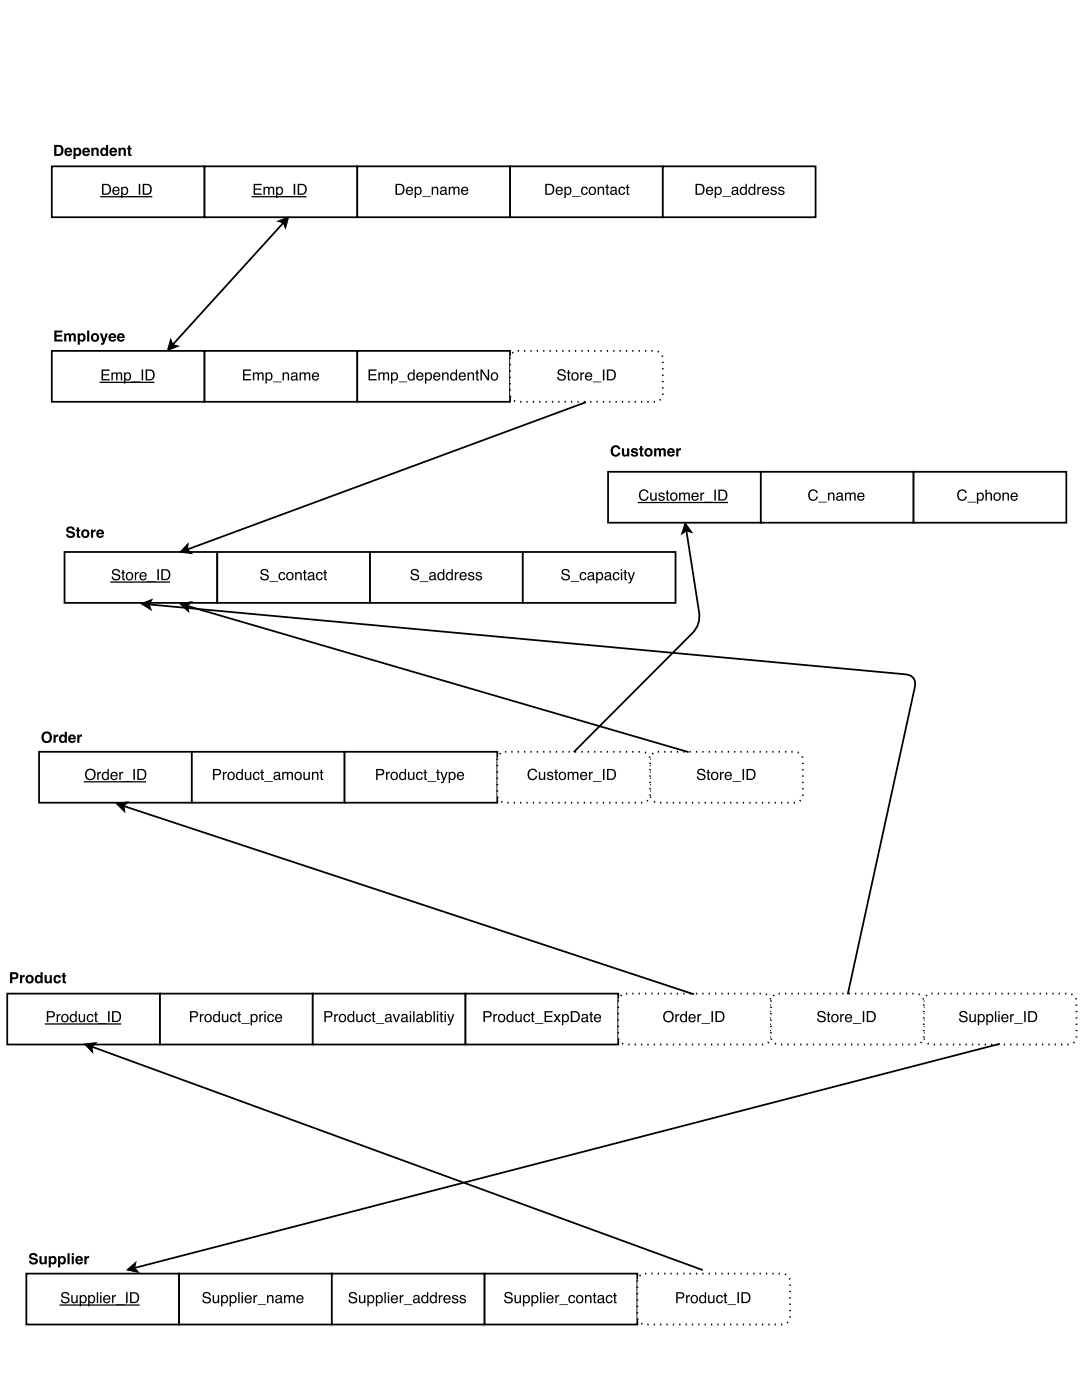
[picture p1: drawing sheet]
<svg xmlns="http://www.w3.org/2000/svg" width="216mm" height="279mm" viewBox="0 0 216 279" stroke-linecap="round" stroke-linejoin="round" font-family="sans-serif">
<path d="M7.8 150h30.5v10.2h-30.5z" fill="none" stroke="#000" stroke-width=".35"/>
<path d="M17.3 153.6a1.1 1.1 0 0 1 1.6 .3 1.1 1.1 0 0 1-.3 1.5 1.1 1.1 0 0 1-1.5-.3l-.1-.8zM17.5 153.9a.88 .88 0 0 0-.1 1.1 .88 .88 0 0 0 1.1 .3 .87 .87 0 0 0 .2-1.2 .87 .87 0 0 0-1.2-.2zM19.4 154.1h.3v.2l.2-.3h.3v.3a.43 .43 0 0 0-.5 .4v.9h-.3zM20.7 154.4a.55 .55 0 0 0-.1 .8 .55 .55 0 0 0 .7 .1 .55 .55 0 0 0 .1-.7 .55 .55 0 0 0-.7-.2zM20.6 154.1l.6-.1 .3 .3v-.8h.2v2.1h-.2v-.2a.73 .73 0 0 1-1.1 .1 .73 .73 0 0 1 0-1zM22.2 154.3a.73 .73 0 0 1 .9-.2 .73 .73 0 0 1 .4 .8h-1.2a.45 .45 0 0 0 .3 .6 .45 .45 0 0 0 .6-.4h.3a.78 .78 0 0 1-1.2 .5 .78 .78 0 0 1-.2-1.2zM22.4 154.4l-.1 .3h.9l-.3-.4zM23.8 154.1h.3v.2l.2-.3h.3v.3a.43 .43 0 0 0-.5 .4v.9h-.3zM24.6 155.9h1.7v.1h-1.7zM26.6 153.5h.3v2.1h-.3zM27.7 153.7v1.7h.5a.86 .86 0 0 0 .7-.8 .86 .86 0 0 0-.7-.9zM27.4 153.5h.9a1.11 1.11 0 0 1 .9 1.1 1.11 1.11 0 0 1-.9 1h-.9z" fill="#000"/>
<path d="M16.8 156h12.2" fill="none" stroke="#000" stroke-width=".25"/>
<path d="M38.3 150h30.5v10.2h-30.5z" fill="#fff"/>
<path d="M38.3 150h30.5v10.2h-30.5z" fill="none" stroke="#000" stroke-width=".35"/>
<path d="M42.5 153.5h1a.63 .63 0 0 1 .6 .6 .63 .63 0 0 1-.6 .6h-.7v.9h-.3zM42.8 153.7v.8h.6a.38 .38 0 0 0 .4-.4 .38 .38 0 0 0-.4-.4zM44.5 154.1h.2v.2l.3-.3h.2v.3a.43 .43 0 0 0-.5 .4v.9h-.2zM45.8 154.4a.56 .56 0 0 0-.1 .8 .56 .56 0 0 0 .8 .1 .55 .55 0 0 0 0-.8 .55 .55 0 0 0-.7-.1zM45.6 154.2a.78 .78 0 0 1 1.1 .1 .78 .78 0 0 1-.1 1.2 .78 .78 0 0 1-1.1-.2l-.1-.7zM47.5 154.4a.55 .55 0 0 0-.1 .8 .55 .55 0 0 0 .7 .1 .55 .55 0 0 0 .1-.7 .55 .55 0 0 0-.7-.2zM47.4 154.1l.5-.1 .3 .3v-.8h.3v2.1h-.3v-.2a.73 .73 0 0 1-1 .1 .73 .73 0 0 1-.1-1zM48.9 154.1h.2v1a.41 .41 0 0 0 .6 .3 .41 .41 0 0 0 .2-.6v-.7h.2v1.5h-.2v-.2a.55 .55 0 0 1-.6 .3 .55 .55 0 0 1-.4-.6zM50.7 154.2a.65 .65 0 0 1 .7-.2 .65 .65 0 0 1 .4 .6h-.2a.44 .44 0 0 0-.6-.3 .44 .44 0 0 0-.3 .6 .42 .42 0 0 0 .3 .6 .42 .42 0 0 0 .6-.4h.2a.72 .72 0 0 1-.9 .6 .72 .72 0 0 1-.4-1.1zM52.1 153.6h.3v.5h.3v.2h-.3v1l.3 .1v.2a.38 .38 0 0 1-.6-.3v-1h-.2v-.2h.2zM52.7 155.9h1.7v.1h-1.7zM54.9 155.1a.38 .38 0 0 0 .5 .3 .38 .38 0 0 0 .2-.5zM54.7 154.2a.71 .71 0 0 1 1.2 .3v.9l.2 .1v.2h-.2a.45 .45 0 0 0-.7 0 .49 .49 0 0 1-.6-.4 .49 .49 0 0 1 .5-.6l.5-.1a.36 .36 0 0 0-.3-.4 .36 .36 0 0 0-.4 .3h-.3zM56.3 154.1h.3v.2a.52 .52 0 0 1 .9 0 .53 .53 0 0 1 .6-.3 .53 .53 0 0 1 .4 .6v1h-.3v-1.2l-.3-.1-.3 .2-.1 1.1h-.2v-1a.36 .36 0 0 0-.5-.3 .36 .36 0 0 0-.2 .5v.8h-.3zM59.1 154.4a.56 .56 0 0 0 0 .8 .56 .56 0 0 0 .8 .1 .55 .55 0 0 0 0-.8 .55 .55 0 0 0-.8-.1zM58.9 154.2a.78 .78 0 0 1 1.2 .1 .78 .78 0 0 1-.2 1.2 .78 .78 0 0 1-1.1-.2v-.7zM60.5 154.1h.3v1a.41 .41 0 0 0 .6 .3 .41 .41 0 0 0 .2-.6v-.7h.2v1.5h-.2v-.2a.55 .55 0 0 1-.6 .3 .55 .55 0 0 1-.5-.6zM62.2 154.1h.3v.2a.57 .57 0 0 1 .7-.3 .57 .57 0 0 1 .3 .6v1h-.2v-1a.39 .39 0 0 0-.5-.3 .39 .39 0 0 0-.3 .5v.8h-.3zM64 153.6h.3v.5h.2v.2h-.2v1l.2 .1v.2a.38 .38 0 0 1-.5-.3v-1h-.2v-.2h.2z" fill="#000"/>
<path d="M68.8 150h30.4v10.2h-30.4z" fill="#fff"/>
<path d="M68.8 150h30.4v10.2h-30.4z" fill="none" stroke="#000" stroke-width=".35"/>
<g fill="#000">
<path d="M8.9 146.6a.75 .75 0 0 0-.1 .9 .75 .75 0 0 0 .8 .3 .73 .73 0 0 0 .3-1 .73 .73 0 0 0-1-.2zM8.6 146.2a1.12 1.12 0 0 1 1.8 .9 1.12 1.12 0 0 1-1.8 .9 1.39 1.39 0 0 1 0-1.8zM10.7 146.6h.4v.3l.2-.2 .3-.1v.4a.43 .43 0 0 0-.5 .5v.7h-.4zM12 146.8l.5-.2 .4 .2v-.8h.4v2.2h-.4v-.2a.7 .7 0 0 1-.9 .1 .7 .7 0 0 1-.2-.9zM12.3 147.1a.45 .45 0 0 0-.1 .6 .45 .45 0 0 0 .6 .1 .45 .45 0 0 0 .1-.6 .45 .45 0 0 0-.6-.1zM14.1 147l-.1 .3h.7l-.2-.4zM13.8 146.8a.79 .79 0 0 1 1-.1 .79 .79 0 0 1 .3 .8h-1.1l.3 .4 .8-.1a.84 .84 0 0 1-1.3 .3 .84 .84 0 0 1 0-1.3zM15.4 146.6h.4v.3l.2-.2 .4-.1v.4a.43 .43 0 0 0-.6 .5v.7h-.4z"/>
<path d="M75 153.5h1a.63 .63 0 0 1 .7 .6 .63 .63 0 0 1-.7 .6h-.7v.9h-.3zM75.3 153.7v.8h.6a.38 .38 0 0 0 .5-.4 .38 .38 0 0 0-.5-.4zM77 154.1h.3v.2l.3-.3h.2v.3a.43 .43 0 0 0-.5 .4v.9h-.3zM78.3 154.4a.56 .56 0 0 0 0 .8 .56 .56 0 0 0 .7 .1 .55 .55 0 0 0 .1-.8 .55 .55 0 0 0-.8-.1zM78.1 154.2a.78 .78 0 0 1 1.1 .1 .78 .78 0 0 1-.1 1.2 .78 .78 0 0 1-1.1-.2l-.1-.7zM80 154.4a.55 .55 0 0 0-.1 .8 .55 .55 0 0 0 .8 .1 .55 .55 0 0 0 .1-.7 .55 .55 0 0 0-.8-.2zM79.9 154.1l.6-.1 .3 .3v-.8h.2v2.1h-.2v-.2a.73 .73 0 0 1-1 .1 .73 .73 0 0 1-.1-1zM81.4 154.1h.3v1a.41 .41 0 0 0 .5 .3 .41 .41 0 0 0 .2-.6v-.7h.3v1.5h-.3v-.2a.55 .55 0 0 1-.6 .3 .55 .55 0 0 1-.4-.6zM83.2 154.2a.65 .65 0 0 1 .7-.2 .65 .65 0 0 1 .5 .6h-.3a.44 .44 0 0 0-.6-.3 .44 .44 0 0 0-.2 .6 .42 .42 0 0 0 .3 .6 .42 .42 0 0 0 .5-.4h.3a.72 .72 0 0 1-1 .6 .72 .72 0 0 1-.4-1.1zM84.7 153.6h.3v.5h.2v.2h-.2v1l.2 .1v.2a.38 .38 0 0 1-.5-.3v-1h-.2v-.2h.2zM85.3 155.9h1.7v.1h-1.7zM87.2 153.6h.3v.5h.3v.2h-.3v1l.3 .1v.2a.38 .38 0 0 1-.6-.3v-1h-.2v-.2h.2zM87.9 154.1h.3l.4 1.2 .4-1.2h.3l-.6 1.7a.53 .53 0 0 1-.7 .5v-.3h.3l.1-.3zM89.9 154.4a.56 .56 0 0 0-.1 .7 .56 .56 0 0 0 .7 .2 .56 .56 0 0 0 .1-.7 .56 .56 0 0 0-.7-.2zM89.5 154.1h.3v.2a.7 .7 0 0 1 1-.1 .7 .7 0 0 1 .1 .9 .62 .62 0 0 1-.4 .6 .62 .62 0 0 1-.7-.2v.8h-.3zM91.4 154.3a.73 .73 0 0 1 .9-.2 .73 .73 0 0 1 .3 .8h-1.2a.45 .45 0 0 0 .4 .6 .45 .45 0 0 0 .5-.4h.3a.78 .78 0 0 1-1.1 .5 .78 .78 0 0 1-.3-1.2zM91.6 154.4l-.2 .3h.9l-.3-.4z"/>
</g>
<path d="M121.3 94.2h30.5v10.1h-30.5z" fill="#fff"/>
<path d="M121.3 94.2h30.5v10.1h-30.5z" fill="none" stroke="#000" stroke-width=".35"/>
<path d="M127.7 98a.95 .95 0 0 1 1-.3 .95 .95 0 0 1 .7 .7h-.3a.7 .7 0 0 0-.9-.4 .7 .7 0 0 0-.4 .8 .69 .69 0 0 0 .5 .9 .69 .69 0 0 0 .8-.6h.3a1.02 1.02 0 0 1-1.3 .8 1.02 1.02 0 0 1-.6-1.4zM129.7 98.3h.3v1.1a.41 .41 0 0 0 .6 .3 .41 .41 0 0 0 .2-.6v-.8h.2v1.6h-.2v-.2a.55 .55 0 0 1-.6 .2 .55 .55 0 0 1-.5-.5zM131.6 98.4a.64 .64 0 0 1 1 .4h-.2a.34 .34 0 0 0-.4-.3 .34 .34 0 0 0-.3 .3l.1 .1a.76 .76 0 0 1 .8 .7 .69 .69 0 0 1-.7 .4 .69 .69 0 0 1-.6-.6h.3a.39 .39 0 0 0 .4 .3 .39 .39 0 0 0 .4-.3l-.1-.1a.76 .76 0 0 1-.9-.7zM133 97.9h.3v.4h.2v.2h-.2v1.1l.2 .1v.2a.38 .38 0 0 1-.5-.3v-1.1h-.2v-.2h.2zM134.1 98.7a.56 .56 0 0 0-.1 .8 .56 .56 0 0 0 .8 0 .55 .55 0 0 0 .1-.7 .55 .55 0 0 0-.8-.1zM133.9 98.5a.78 .78 0 0 1 1.1 .1 .78 .78 0 0 1-.1 1.1 .78 .78 0 0 1-1.1-.1l-.1-.7zM135.5 98.3h.3v.2a.52 .52 0 0 1 .9 0 .53 .53 0 0 1 .6-.2 .53 .53 0 0 1 .4 .5v1.1h-.3v-1.2l-.3-.2-.4 .3v1.1h-.3v-1a.36 .36 0 0 0-.4-.4 .36 .36 0 0 0-.2 .6v.8h-.3zM138.2 98.5a.73 .73 0 0 1 .9-.1 .73 .73 0 0 1 .3 .8h-1.2a.45 .45 0 0 0 .4 .5 .45 .45 0 0 0 .5-.3h.3a.78 .78 0 0 1-1.1 .5 .78 .78 0 0 1-.3-1.2zM138.4 98.6l-.2 .4h.9l-.3-.5zM139.7 98.3h.3v.3l.3-.3h.2v.3a.43 .43 0 0 0-.5 .4v.9h-.3zM140.6 100.1h1.6v.2h-1.6zM142.5 97.7h.3v2.2h-.3zM143.6 98v1.7h.6a.86 .86 0 0 0 .6-.9 .86 .86 0 0 0-.6-.8zM143.3 97.7h.9a1.11 1.11 0 0 1 .9 1.1 1.11 1.11 0 0 1-.9 1.1h-.9z" fill="#000"/>
<path d="M127.4 100.3h17.7" fill="none" stroke="#000" stroke-width=".25"/>
<path d="M151.8 94.2h30.5v10.1h-30.5z" fill="#fff"/>
<path d="M151.8 94.2h30.5v10.1h-30.5z" fill="none" stroke="#000" stroke-width=".35"/>
<path d="M161.5 98a.95 .95 0 0 1 1-.3 .95 .95 0 0 1 .7 .7h-.3a.7 .7 0 0 0-.9-.4 .7 .7 0 0 0-.4 .8 .69 .69 0 0 0 .5 .9 .69 .69 0 0 0 .8-.6h.3a1.02 1.02 0 0 1-1.3 .8 1.02 1.02 0 0 1-.6-1.4zM163.3 100.1h1.7v.2h-1.7zM165.2 98.3h.3v.2a.57 .57 0 0 1 .6-.2 .57 .57 0 0 1 .4 .6v1h-.3v-1a.39 .39 0 0 0-.4-.4 .39 .39 0 0 0-.3 .6v.8h-.3zM167.1 99.4a.38 .38 0 0 0 .5 .3 .38 .38 0 0 0 .2-.6zM167 98.5a.71 .71 0 0 1 1.2 .2v1h.1v.2h-.1a.45 .45 0 0 0-.7 0 .49 .49 0 0 1-.7-.3 .49 .49 0 0 1 .5-.6l.6-.1a.36 .36 0 0 0-.3-.4 .36 .36 0 0 0-.4 .3h-.3zM168.6 98.3h.3v.2a.52 .52 0 0 1 .9 0 .53 .53 0 0 1 .6-.2 .53 .53 0 0 1 .3 .5v1.1h-.2l-.1-1.2-.2-.2-.4 .3v1.1h-.3v-1a.36 .36 0 0 0-.4-.4 .36 .36 0 0 0-.2 .6v.8h-.3zM171.3 98.5a.73 .73 0 0 1 .8-.1 .73 .73 0 0 1 .4 .8h-1.2a.45 .45 0 0 0 .4 .5 .45 .45 0 0 0 .5-.3h.3a.78 .78 0 0 1-1.1 .5 .78 .78 0 0 1-.3-1.2zM171.5 98.6l-.2 .4h.9l-.3-.5z" fill="#000"/>
<path d="M182.3 94.2h30.5v10.1h-30.5z" fill="#fff"/>
<path d="M182.3 94.2h30.5v10.1h-30.5z" fill="none" stroke="#000" stroke-width=".35"/>
<g fill="#000">
<path d="M122.2 89.1a.97 .97 0 0 1 1.6 .5h-.5a.55 .55 0 0 0-.7-.3 .55 .55 0 0 0-.3 .7 .54 .54 0 0 0 .4 .7 .54 .54 0 0 0 .6-.4h.5a1.02 1.02 0 0 1-1.4 .8 1.02 1.02 0 0 1-.5-1.4zM124.1 89.5h.4v1.1l.3 .2 .3-.3v-1h.5v1.6h-.5v-.2a.58 .58 0 0 1-.7 .2 .58 .58 0 0 1-.3-.7zM126.1 89.6a.75 .75 0 0 1 1.2 .4h-.4a.27 .27 0 0 0-.3-.3 .27 .27 0 0 0-.2 .3 .73 .73 0 0 1 .9 .9 .81 .81 0 0 1-1.4-.3h.4a.32 .32 0 0 0 .3 .2 .32 .32 0 0 0 .3-.2 .73 .73 0 0 1-.9-.9zM127.7 89h.4v.5h.3v.3h-.3v.9l.3 .1v.3h-.5l-.2-.2v-1.1h-.2v-.3h.2zM129.1 89.9a.47 .47 0 0 0-.1 .7 .47 .47 0 0 0 .7 .1 .47 .47 0 0 0 .1-.7 .47 .47 0 0 0-.7-.1zM128.6 90.3a.86 .86 0 0 1 1.7 0 .86 .86 0 0 1-1.7 0zM130.5 89.5h.4v.2a.51 .51 0 0 1 .9 0 .54 .54 0 0 1 .7-.3 .54 .54 0 0 1 .4 .7v1h-.5v-1a.26 .26 0 0 0-.3-.3 .26 .26 0 0 0-.2 .3v1h-.4v-1a.27 .27 0 0 0-.3-.3 .27 .27 0 0 0-.2 .3v1h-.5zM133.7 89.9l-.1 .2h.6l-.2-.3zM133.3 89.6a.79 .79 0 0 1 1-.1 .79 .79 0 0 1 .4 .9h-1.2l.3 .4 .8-.2a.84 .84 0 0 1-1.2 .4 .84 .84 0 0 1-.1-1.4zM134.9 89.5h.4v.2l.2-.2 .4-.1v.5a.43 .43 0 0 0-.5 .4v.8h-.5z"/>
<path d="M191.2 98a.95 .95 0 0 1 1-.3 .95 .95 0 0 1 .7 .7h-.3a.7 .7 0 0 0-.9-.4 .7 .7 0 0 0-.4 .8 .69 .69 0 0 0 .5 .9 .69 .69 0 0 0 .8-.6h.3a1.02 1.02 0 0 1-1.3 .8 1.02 1.02 0 0 1-.6-1.4zM193.1 100.1h1.6v.2h-1.6zM195.3 98.6a.56 .56 0 0 0-.1 .8 .56 .56 0 0 0 .7 .2 .56 .56 0 0 0 .1-.8 .56 .56 0 0 0-.7-.2zM194.9 98.3h.3v.2a.7 .7 0 0 1 .9-.1 .7 .7 0 0 1 .2 1 .62 .62 0 0 1-.4 .5 .62 .62 0 0 1-.7-.2v.8h-.3zM196.6 97.7h.3v.8a.56 .56 0 0 1 .7-.2 .56 .56 0 0 1 .3 .6v1h-.2v-1a.39 .39 0 0 0-.5-.4 .39 .39 0 0 0-.3 .6v.8h-.3zM198.6 98.7a.56 .56 0 0 0 0 .8 .56 .56 0 0 0 .7 0 .55 .55 0 0 0 .1-.7 .55 .55 0 0 0-.8-.1zM198.4 98.5a.78 .78 0 0 1 1.1 .1 .78 .78 0 0 1-.1 1.1 .78 .78 0 0 1-1.1-.1l-.1-.7zM200 98.3h.3v.2a.57 .57 0 0 1 .6-.2 .57 .57 0 0 1 .4 .6v1h-.2v-1a.39 .39 0 0 0-.5-.4 .39 .39 0 0 0-.3 .6v.8h-.3zM201.8 98.5a.73 .73 0 0 1 .9-.1 .73 .73 0 0 1 .4 .8h-1.2a.45 .45 0 0 0 .4 .5 .45 .45 0 0 0 .5-.3h.3a.78 .78 0 0 1-1.1 .5 .78 .78 0 0 1-.3-1.2zM202.1 98.6l-.2 .4h.9l-.3-.5z"/>
</g>
<path d="M12.9 110.2h30.5v10.1h-30.5z" fill="#fff"/>
<path d="M12.9 110.2h30.5v10.1h-30.5z" fill="none" stroke="#000" stroke-width=".35"/>
<path d="M22.6 113.7a.86 .86 0 0 1 1.4 .5h-.3a.51 .51 0 0 0-.6-.4 .51 .51 0 0 0-.4 .5l.5 .2a.69 .69 0 0 1 .8 .7 .69 .69 0 0 1-.9 .6h-.4l-.3-.3-.1-.4h.3a.58 .58 0 0 0 .5 .5 .58 .58 0 0 0 .6-.5l-.7-.3a.59 .59 0 0 1-.6-.4 .59 .59 0 0 1 .2-.7zM24.4 113.7h.3v.5h.2v.2h-.2v1l.2 .2v.2a.38 .38 0 0 1-.5-.3v-1.1h-.2v-.2h.2zM25.5 114.6a.56 .56 0 0 0-.1 .7 .56 .56 0 0 0 .8 .1 .55 .55 0 0 0 .1-.8 .55 .55 0 0 0-.8 0zM25.3 114.4a.78 .78 0 0 1 1.1 .1 .78 .78 0 0 1-.1 1.1 .78 .78 0 0 1-1.1-.1l-.1-.7zM26.9 114.2h.3v.3l.2-.3h.3v.2a.43 .43 0 0 0-.5 .5v.9h-.3zM28 114.4a.73 .73 0 0 1 .9-.2 .73 .73 0 0 1 .4 .9h-1.2a.45 .45 0 0 0 .3 .5 .45 .45 0 0 0 .6-.3h.3a.78 .78 0 0 1-1.2 .4 .78 .78 0 0 1-.2-1.1zM28.2 114.5l-.1 .4h.9l-.3-.5zM29.4 116h1.7v.2h-1.7zM31.4 113.6h.3v2.2h-.3zM32.5 113.8v1.7h.5a.86 .86 0 0 0 .7-.8 .86 .86 0 0 0-.7-.9zM32.2 113.6h.9a1.11 1.11 0 0 1 .9 1.1 1.11 1.11 0 0 1-.9 1.1h-.9z" fill="#000"/>
<path d="M22.1 116.2h11.7" fill="none" stroke="#000" stroke-width=".25"/>
<path d="M43.4 110.2h30.4v10.1h-30.4z" fill="#fff"/>
<path d="M43.4 110.2h30.4v10.1h-30.4z" fill="none" stroke="#000" stroke-width=".35"/>
<path d="M52.2 113.7a.86 .86 0 0 1 1.4 .5h-.3a.51 .51 0 0 0-.5-.4 .51 .51 0 0 0-.5 .5l.5 .2a.69 .69 0 0 1 .8 .7 .69 .69 0 0 1-.8 .6h-.5l-.3-.3-.1-.4h.3a.58 .58 0 0 0 .6 .5 .58 .58 0 0 0 .5-.5l-.7-.3a.59 .59 0 0 1-.6-.4 .59 .59 0 0 1 .2-.7zM53.8 116h1.7v.2h-1.7zM55.8 114.4a.65 .65 0 0 1 .7-.2 .65 .65 0 0 1 .4 .5h-.2a.44 .44 0 0 0-.6-.3 .44 .44 0 0 0-.2 .6 .42 .42 0 0 0 .3 .6 .42 .42 0 0 0 .5-.4h.2a.72 .72 0 0 1-.9 .6 .72 .72 0 0 1-.4-1zM57.5 114.6a.56 .56 0 0 0-.1 .7 .56 .56 0 0 0 .8 .1 .55 .55 0 0 0 .1-.8 .55 .55 0 0 0-.8 0zM57.3 114.4a.78 .78 0 0 1 1.1 .1 .78 .78 0 0 1-.1 1.1 .78 .78 0 0 1-1.1-.1l-.1-.7zM58.9 114.2h.3v.2a.57 .57 0 0 1 .6-.2 .57 .57 0 0 1 .4 .6v1h-.3v-1a.39 .39 0 0 0-.5-.4 .39 .39 0 0 0-.2 .5v.9h-.3zM60.6 113.7h.3v.5h.3v.2h-.3v1l.3 .2v.2a.38 .38 0 0 1-.6-.3v-1.1h-.2v-.2h.2zM61.7 115.2a.38 .38 0 0 0 .5 .4 .38 .38 0 0 0 .2-.6zM61.5 114.4a.71 .71 0 0 1 1.2 .2v.9l.2 .1v.2h-.2a.45 .45 0 0 0-.7 0 .49 .49 0 0 1-.6-.3 .49 .49 0 0 1 .5-.6l.5-.2a.36 .36 0 0 0-.3-.3 .36 .36 0 0 0-.4 .3h-.3zM63.2 114.4a.65 .65 0 0 1 .7-.2 .65 .65 0 0 1 .5 .5h-.3a.44 .44 0 0 0-.6-.3 .44 .44 0 0 0-.2 .6 .42 .42 0 0 0 .3 .6 .42 .42 0 0 0 .5-.4h.3a.72 .72 0 0 1-.9 .6 .72 .72 0 0 1-.5-1zM64.7 113.7h.3v.5h.2v.2h-.2v1l.2 .2v.2a.38 .38 0 0 1-.5-.3v-1.1h-.2v-.2h.2z" fill="#000"/>
<path d="M73.8 110.2h30.5v10.1h-30.5z" fill="#fff"/>
<path d="M73.8 110.2h30.5v10.1h-30.5z" fill="none" stroke="#000" stroke-width=".35"/>
<path d="M82.2 113.7a.86 .86 0 0 1 1.4 .5h-.3a.51 .51 0 0 0-.5-.4 .51 .51 0 0 0-.5 .5l.5 .2a.69 .69 0 0 1 .8 .7 .69 .69 0 0 1-.8 .6h-.5l-.3-.3-.1-.4h.3a.58 .58 0 0 0 .6 .5 .58 .58 0 0 0 .5-.5l-.7-.3a.59 .59 0 0 1-.6-.4 .59 .59 0 0 1 .2-.7zM83.8 116h1.7v.2h-1.7zM85.9 115.2a.38 .38 0 0 0 .5 .4 .38 .38 0 0 0 .2-.6zM85.8 114.4a.71 .71 0 0 1 1.1 .2v.9l.2 .1v.2h-.1a.45 .45 0 0 0-.7 0 .49 .49 0 0 1-.7-.3 .49 .49 0 0 1 .5-.6l.5-.2a.36 .36 0 0 0-.3-.3 .36 .36 0 0 0-.4 .3h-.2zM87.7 114.5a.55 .55 0 0 0-.1 .8 .55 .55 0 0 0 .7 .1 .55 .55 0 0 0 .1-.7 .55 .55 0 0 0-.7-.2zM87.6 114.3l.5-.1 .3 .2v-.8h.3v2.2h-.3v-.2a.73 .73 0 0 1-1 0 .73 .73 0 0 1-.1-1zM89.4 114.5a.55 .55 0 0 0-.1 .8 .55 .55 0 0 0 .7 .1 .55 .55 0 0 0 .1-.7 .55 .55 0 0 0-.7-.2zM89.3 114.3l.5-.1 .3 .2v-.8h.3v2.2h-.3v-.2a.73 .73 0 0 1-1 0 .73 .73 0 0 1-.1-1zM90.8 114.2h.2v.3l.3-.3h.2v.2a.43 .43 0 0 0-.5 .5v.9h-.2zM91.9 114.4a.73 .73 0 0 1 .9-.2 .73 .73 0 0 1 .3 .9h-1.1a.45 .45 0 0 0 .3 .5 .45 .45 0 0 0 .5-.3h.3a.78 .78 0 0 1-1.1 .4 .78 .78 0 0 1-.2-1.1zM92.1 114.5l-.1 .4h.9l-.3-.5zM93.6 114.3a.64 .64 0 0 1 1 .3h-.2a.34 .34 0 0 0-.4-.2 .34 .34 0 0 0-.3 .3l.1 .1a.76 .76 0 0 1 .8 .7 .69 .69 0 0 1-.7 .4 .69 .69 0 0 1-.5-.6h.2a.39 .39 0 0 0 .4 .3 .39 .39 0 0 0 .4-.3l-.1-.1a.76 .76 0 0 1-.9-.8zM95.1 114.3a.64 .64 0 0 1 1 .3h-.2a.34 .34 0 0 0-.4-.2 .34 .34 0 0 0-.3 .3l.1 .1a.76 .76 0 0 1 .9 .7 .69 .69 0 0 1-.8 .4 .69 .69 0 0 1-.5-.6h.2a.39 .39 0 0 0 .4 .3 .39 .39 0 0 0 .4-.3l-.1-.1a.76 .76 0 0 1-.8-.8z" fill="#000"/>
<path d="M104.3 110.2h30.5v10.1h-30.5z" fill="#fff"/>
<path d="M104.3 110.2h30.5v10.1h-30.5z" fill="none" stroke="#000" stroke-width=".35"/>
<g fill="#000">
<path d="M13.4 105.3a.91 .91 0 0 1 1.5 .5h-.4a.37 .37 0 0 0-.5-.4 .37 .37 0 0 0-.3 .5 1.12 1.12 0 0 1 1.3 .8 .92 .92 0 0 1-.9 .7 .92 .92 0 0 1-.9-.8h.4a.46 .46 0 0 0 .5 .4 .46 .46 0 0 0 .4-.4l-.2-.1a.91 .91 0 0 1-1.1-.9zM15.3 105.3h.5v.4h.2v.3h-.2v.9l.2 .1v.3h-.5l-.1-.2-.1-1.1h-.2v-.3h.2zM16.7 106.1a.47 .47 0 0 0-.1 .7 .47 .47 0 0 0 .7 .1 .47 .47 0 0 0 .1-.7 .47 .47 0 0 0-.7-.1zM16.2 106.5a.86 .86 0 0 1 1.7 0 .86 .86 0 0 1-1.7 0zM18.2 105.7h.4v.3l.1-.2 .4-.1v.4a.43 .43 0 0 0-.5 .4v.8h-.4zM19.8 106.1l-.2 .2h.7l-.2-.3zM19.4 105.9a.79 .79 0 0 1 1-.2 .79 .79 0 0 1 .3 .9h-1.1l.3 .4 .8-.2a.84 .84 0 0 1-1.2 .4 .84 .84 0 0 1-.1-1.3z"/>
<path d="M112.3 113.7a.86 .86 0 0 1 1.4 .5h-.3a.51 .51 0 0 0-.6-.4 .51 .51 0 0 0-.4 .5l.5 .2a.69 .69 0 0 1 .8 .7 .69 .69 0 0 1-.9 .6h-.4l-.3-.3-.1-.4h.3a.58 .58 0 0 0 .5 .5 .58 .58 0 0 0 .6-.5l-.7-.3a.59 .59 0 0 1-.6-.4 .59 .59 0 0 1 .2-.7zM113.9 116h1.7v.2h-1.7zM115.8 114.4a.65 .65 0 0 1 .7-.2 .65 .65 0 0 1 .5 .5h-.3a.44 .44 0 0 0-.5-.3 .44 .44 0 0 0-.3 .6 .42 .42 0 0 0 .3 .6 .42 .42 0 0 0 .5-.4h.3a.72 .72 0 0 1-.9 .6 .72 .72 0 0 1-.4-1zM117.5 115.2a.38 .38 0 0 0 .5 .4 .38 .38 0 0 0 .2-.6zM117.4 114.4a.71 .71 0 0 1 1.1 .2v.9l.2 .1v.2h-.1a.45 .45 0 0 0-.7 0 .49 .49 0 0 1-.7-.3 .49 .49 0 0 1 .5-.6l.6-.2a.36 .36 0 0 0-.4-.3 .36 .36 0 0 0-.4 .3h-.2zM119.4 114.5a.56 .56 0 0 0-.2 .8 .56 .56 0 0 0 .8 .1 .56 .56 0 0 0 .1-.7 .56 .56 0 0 0-.7-.2zM119 114.2h.2v.2a.7 .7 0 0 1 1-.1 .7 .7 0 0 1 .1 1 .62 .62 0 0 1-.4 .5 .62 .62 0 0 1-.7-.2v.8h-.2zM120.9 115.2a.38 .38 0 0 0 .5 .4 .38 .38 0 0 0 .2-.6zM120.8 114.4a.71 .71 0 0 1 1.1 .2v.9l.2 .1v.2h-.1a.45 .45 0 0 0-.7 0 .49 .49 0 0 1-.7-.3 .49 .49 0 0 1 .5-.6l.5-.2a.36 .36 0 0 0-.3-.3 .36 .36 0 0 0-.4 .3h-.2zM122.5 114.4a.65 .65 0 0 1 .7-.2 .65 .65 0 0 1 .4 .5h-.2a.44 .44 0 0 0-.6-.3 .44 .44 0 0 0-.3 .6 .42 .42 0 0 0 .3 .6 .42 .42 0 0 0 .6-.4h.2a.72 .72 0 0 1-.9 .6 .72 .72 0 0 1-.4-1zM123.9 114.2h.3v1.6h-.3zM123.9 113.6h.3v.3h-.3zM124.6 113.7h.3v.5h.2v.2h-.2v1l.2 .2v.2a.38 .38 0 0 1-.5-.3v-1.1h-.2v-.2h.2zM125.2 114.2h.3l.5 1.3 .4-1.3h.3l-.6 1.7a.53 .53 0 0 1-.7 .5v-.2h.3l.1-.4z"/>
</g>
<path d="M10.3 70h30.5v10.2h-30.5z" fill="#fff"/>
<path d="M10.3 70h30.5v10.2h-30.5z" fill="none" stroke="#000" stroke-width=".35"/>
<path d="M20.3 73.7h1.6v.3h-1.3v.7h1.2v.2h-1.2v.8h1.3v.2h-1.6zM22.2 74.3h.3v.3a.52 .52 0 0 1 .9-.1 .53 .53 0 0 1 .6-.2 .53 .53 0 0 1 .4 .6v1h-.3v-1.2l-.3-.2-.3 .3-.1 1.1h-.2v-1a.36 .36 0 0 0-.5-.4 .36 .36 0 0 0-.2 .6v.8h-.3zM25.2 74.6a.56 .56 0 0 0-.2 .8 .56 .56 0 0 0 .8 .2 .56 .56 0 0 0 .1-.8 .56 .56 0 0 0-.7-.2zM24.8 74.3h.2v.2a.7 .7 0 0 1 1-.1 .7 .7 0 0 1 .1 1 .62 .62 0 0 1-.4 .5 .62 .62 0 0 1-.7-.2v.9h-.2zM26.3 76.1h1.7v.2h-1.7zM28.3 73.7h.3v2.2h-.3zM29.4 74v1.7h.5a.86 .86 0 0 0 .7-.9 .86 .86 0 0 0-.7-.8zM29.1 73.7h.8a1.11 1.11 0 0 1 1 1.1 1.11 1.11 0 0 1-1 1.1h-.8z" fill="#000"/>
<path d="M20 76.3h10.7" fill="none" stroke="#000" stroke-width=".25"/>
<path d="M40.8 70h30.5v10.2h-30.5z" fill="#fff"/>
<path d="M40.8 70h30.5v10.2h-30.5z" fill="none" stroke="#000" stroke-width=".35"/>
<path d="M48.5 73.7h1.6v.3h-1.3v.7h1.2v.2h-1.2v.8h1.3v.2h-1.6zM50.5 74.3h.2v.3a.52 .52 0 0 1 .9-.1 .53 .53 0 0 1 .6-.2 .53 .53 0 0 1 .4 .6v1h-.3v-1.2l-.2-.2-.4 .3v1.1h-.3v-1a.36 .36 0 0 0-.5-.4 .36 .36 0 0 0-.2 .6v.8h-.2zM53.4 74.6a.56 .56 0 0 0-.2 .8 .56 .56 0 0 0 .8 .2 .56 .56 0 0 0 .1-.8 .56 .56 0 0 0-.7-.2zM53 74.3h.2v.2a.7 .7 0 0 1 1-.1 .7 .7 0 0 1 .1 1 .62 .62 0 0 1-.4 .5 .62 .62 0 0 1-.7-.2v.9h-.2zM54.5 76.1h1.7v.2h-1.7zM56.4 74.3h.2v.3a.57 .57 0 0 1 .7-.3 .57 .57 0 0 1 .4 .6v1h-.3v-1a.39 .39 0 0 0-.5-.3 .39 .39 0 0 0-.2 .5v.8h-.3zM58.3 75.4a.38 .38 0 0 0 .5 .3 .38 .38 0 0 0 .2-.6zM58.2 74.5a.71 .71 0 0 1 1.1 .2v1h.2v.2l-.1 .1a.45 .45 0 0 0-.7 0 .49 .49 0 0 1-.7-.4 .49 .49 0 0 1 .5-.6l.6-.1a.36 .36 0 0 0-.4-.4 .36 .36 0 0 0-.4 .3h-.2zM59.8 74.3h.2v.3a.52 .52 0 0 1 .9-.1 .53 .53 0 0 1 .7-.2 .53 .53 0 0 1 .3 .6v1h-.3v-1.2l-.2-.2-.4 .3v1.1h-.3v-1a.36 .36 0 0 0-.5-.4 .36 .36 0 0 0-.2 .6v.8h-.2zM62.4 74.5a.73 .73 0 0 1 .9-.1 .73 .73 0 0 1 .4 .8h-1.2a.45 .45 0 0 0 .4 .5 .45 .45 0 0 0 .5-.3h.3a.78 .78 0 0 1-1.2 .5 .78 .78 0 0 1-.2-1.2zM62.6 74.7l-.1 .3h.9l-.3-.5z" fill="#000"/>
<path d="M71.3 70h30.5v10.2h-30.5z" fill="#fff"/>
<path d="M71.3 70h30.5v10.2h-30.5z" fill="none" stroke="#000" stroke-width=".35"/>
<g fill="#000">
<path d="M10.8 66h1.6v.4h-1.1v.4h1v.4h-1v.6h1.2v.4h-1.7zM12.8 66.5h.4v.3a.51 .51 0 0 1 .9 0 .54 .54 0 0 1 .7-.3 .54 .54 0 0 1 .3 .6v1.1h-.4v-1.1a.26 .26 0 0 0-.3-.2 .26 .26 0 0 0-.2 .3v1h-.4v-1a.27 .27 0 0 0-.3-.3 .27 .27 0 0 0-.3 .3v1h-.4zM16.1 66.9a.46 .46 0 0 0-.2 .7 .46 .46 0 0 0 .6 .1l.1-.7zM15.5 66.5h.4v.3a.7 .7 0 0 1 1-.2 .7 .7 0 0 1 .2 1 .63 .63 0 0 1-.5 .6 .63 .63 0 0 1-.7-.3v.9h-.4zM17.4 66h.4v2.2h-.4zM18.7 67a.47 .47 0 0 0-.1 .6 .47 .47 0 0 0 .6 .1 .47 .47 0 0 0 .1-.6 .47 .47 0 0 0-.6-.1zM18.1 67.3a.86 .86 0 0 1 1.7 0 .86 .86 0 0 1-1.7 0zM19.9 66.5h.5l.3 1.2 .4-1.2h.4l-.5 1.6a.64 .64 0 0 1-.8 .7v-.3l.2-.1 .1-.2zM22.2 66.9l-.1 .3h.7l-.3-.3zM21.9 66.7a.79 .79 0 0 1 .9-.1 .79 .79 0 0 1 .4 .9h-1.1l.2 .4 .9-.2a.84 .84 0 0 1-1.3 .3 .84 .84 0 0 1 0-1.3zM23.9 66.9l-.1 .3h.6l-.2-.3zM23.6 66.7a.79 .79 0 0 1 .9-.1 .79 .79 0 0 1 .4 .9h-1.1l.2 .4 .9-.2a.84 .84 0 0 1-1.3 .3 .84 .84 0 0 1 0-1.3z"/>
<path d="M73.5 73.7h1.6v.3h-1.3v.7h1.2v.2h-1.2v.8h1.4v.2h-1.7zM75.5 74.3h.3v.3a.52 .52 0 0 1 .9-.1 .53 .53 0 0 1 .6-.2 .53 .53 0 0 1 .4 .6v1h-.3v-1.2l-.3-.2-.4 .3v1.1h-.3v-1a.36 .36 0 0 0-.4-.4 .36 .36 0 0 0-.2 .6v.8h-.3zM78.4 74.6a.56 .56 0 0 0-.1 .8 .56 .56 0 0 0 .7 .2 .56 .56 0 0 0 .1-.8 .56 .56 0 0 0-.7-.2zM78 74.3h.3v.2a.7 .7 0 0 1 .9-.1 .7 .7 0 0 1 .2 1 .62 .62 0 0 1-.4 .5 .62 .62 0 0 1-.7-.2v.9h-.3zM79.5 76.1h1.7v.2h-1.7zM81.7 74.7a.55 .55 0 0 0-.1 .7 .55 .55 0 0 0 .8 .2 .55 .55 0 0 0 .1-.8 .55 .55 0 0 0-.8-.1zM81.6 74.4l.6-.1 .3 .2v-.8h.2v2.2h-.2v-.2a.73 .73 0 0 1-1 .1 .73 .73 0 0 1-.1-1.1zM83.2 74.5a.73 .73 0 0 1 .9-.1 .73 .73 0 0 1 .4 .8h-1.2a.45 .45 0 0 0 .4 .5 .45 .45 0 0 0 .5-.3h.3a.78 .78 0 0 1-1.1 .5 .78 .78 0 0 1-.3-1.2zM83.5 74.7l-.2 .3h.9l-.3-.5zM85.2 74.6a.56 .56 0 0 0-.2 .8 .56 .56 0 0 0 .8 .2 .56 .56 0 0 0 .1-.8 .56 .56 0 0 0-.7-.2zM84.8 74.3h.3v.2a.7 .7 0 0 1 .9-.1 .7 .7 0 0 1 .2 1 .62 .62 0 0 1-.5 .5 .62 .62 0 0 1-.6-.2v.9h-.3zM86.6 74.5a.73 .73 0 0 1 .9-.1 .73 .73 0 0 1 .4 .8h-1.2a.45 .45 0 0 0 .4 .5 .45 .45 0 0 0 .5-.3h.3a.78 .78 0 0 1-1.1 .5 .78 .78 0 0 1-.3-1.2zM86.9 74.7l-.2 .3h.9l-.3-.5zM88.2 74.3h.3v.3a.57 .57 0 0 1 .6-.3 .57 .57 0 0 1 .4 .6v1h-.3v-1a.39 .39 0 0 0-.4-.3 .39 .39 0 0 0-.3 .5v.8h-.3zM90.2 74.7a.55 .55 0 0 0-.1 .7 .55 .55 0 0 0 .7 .2 .55 .55 0 0 0 .1-.8 .55 .55 0 0 0-.7-.1zM90.1 74.4l.5-.1 .3 .2v-.8h.3v2.2h-.2v-.2a.73 .73 0 0 1-1.1 .1 .73 .73 0 0 1 0-1.1zM91.7 74.5a.73 .73 0 0 1 .9-.1 .73 .73 0 0 1 .4 .8h-1.2a.45 .45 0 0 0 .3 .5 .45 .45 0 0 0 .6-.3h.2a.78 .78 0 0 1-1.1 .5 .78 .78 0 0 1-.2-1.2zM91.9 74.7l-.1 .3h.9l-.3-.5zM93.3 74.3h.2v.3a.57 .57 0 0 1 .7-.3 .57 .57 0 0 1 .4 .6v1h-.3v-1a.39 .39 0 0 0-.5-.3 .39 .39 0 0 0-.2 .5v.8h-.3zM95 73.9h.3v.4h.3v.2h-.3v1.1l.3 .1v.2a.38 .38 0 0 1-.6-.3v-1.1h-.2v-.2h.2zM95.9 73.7h.3l1.1 1.8v-1.8h.3v2.2h-.3l-1.1-1.8v1.8h-.3zM98.3 74.7a.56 .56 0 0 0 0 .8 .56 .56 0 0 0 .7 0 .55 .55 0 0 0 .1-.7 .55 .55 0 0 0-.8-.1zM98.1 74.5a.78 .78 0 0 1 1.1 .1 .78 .78 0 0 1-.1 1.1 .78 .78 0 0 1-1.1-.1l-.1-.7z"/>
</g>
<path d="M10.3 33.2h30.5v10.2h-30.5z" fill="#fff"/>
<path d="M10.3 33.2h30.5v10.2h-30.5z" fill="none" stroke="#000" stroke-width=".35"/>
<g fill="#000">
<path d="M11.3 29.3v1.4a.74 .74 0 0 0 .9-.7 .74 .74 0 0 0-.9-.7zM10.8 28.9h1a1.11 1.11 0 0 1 .9 1.1 1.11 1.11 0 0 1-.9 1.1h-1zM13.4 29.9l-.1 .2h.6l-.2-.3zM13.1 29.7a.79 .79 0 0 1 .9-.2 .79 .79 0 0 1 .4 .9h-1.1l.2 .4 .9-.2a.84 .84 0 0 1-1.3 .4 .84 .84 0 0 1 0-1.3zM15.2 29.9a.46 .46 0 0 0-.2 .6 .46 .46 0 0 0 .7 .2v-.7zM14.7 29.5h.4v.2a.7 .7 0 0 1 .9-.1 .7 .7 0 0 1 .2 .9 .63 .63 0 0 1-.4 .6 .63 .63 0 0 1-.7-.2v.9h-.4zM16.9 29.9l-.1 .2h.7l-.2-.3zM16.6 29.7a.79 .79 0 0 1 1-.2 .79 .79 0 0 1 .3 .9h-1.1l.3 .4 .8-.2a.84 .84 0 0 1-1.2 .4 .84 .84 0 0 1-.1-1.3zM18.2 29.5h.4v.2a.57 .57 0 0 1 .7-.2 .57 .57 0 0 1 .4 .5v1.1h-.4v-1.1l-.3-.2-.3 .3v1h-.5zM20.2 29.7l.5-.2 .4 .2v-.8h.5v2.2h-.4v-.2a.7 .7 0 0 1-1 .1 .7 .7 0 0 1-.2-.9zM20.5 30a.45 .45 0 0 0-.1 .6 .45 .45 0 0 0 .7 .1 .45 .45 0 0 0 0-.6 .45 .45 0 0 0-.6-.1zM22.4 29.9l-.1 .2h.6l-.2-.3zM22 29.7a.79 .79 0 0 1 1-.2 .79 .79 0 0 1 .4 .9h-1.1l.2 .4 .8-.2a.84 .84 0 0 1-1.2 .4 .84 .84 0 0 1-.1-1.3zM23.7 29.5h.4v.2a.57 .57 0 0 1 .6-.2 .57 .57 0 0 1 .4 .5v1.1h-.4v-1.1l-.3-.2-.3 .3v1h-.4zM25.6 29.1h.4v.4h.3v.3h-.3v.9l.3 .1v.3h-.6l-.1-.2v-1.1h-.3v-.3h.3z"/>
<path d="M20.7 36.9v1.7h.5a.86 .86 0 0 0 .7-.8 .86 .86 0 0 0-.7-.9zM20.4 36.7h.8a1.11 1.11 0 0 1 1 1.1 1.11 1.11 0 0 1-1 1.1h-.8zM22.6 37.5a.73 .73 0 0 1 .9-.2 .73 .73 0 0 1 .4 .9h-1.2a.45 .45 0 0 0 .3 .5 .45 .45 0 0 0 .6-.3h.2a.78 .78 0 0 1-1.1 .4 .78 .78 0 0 1-.2-1.1zM22.8 37.6l-.1 .4h.9l-.3-.5zM24.6 37.6a.56 .56 0 0 0-.2 .8 .56 .56 0 0 0 .8 .1 .56 .56 0 0 0 .1-.7 .56 .56 0 0 0-.7-.2zM24.2 37.3h.2v.2a.7 .7 0 0 1 1-.1 .7 .7 0 0 1 .2 1 .62 .62 0 0 1-.5 .5 .62 .62 0 0 1-.7-.2v.8h-.2zM25.7 39.1h1.7v.2h-1.7zM27.7 36.7h.3v2.2h-.3zM28.8 36.9v1.7h.5a.86 .86 0 0 0 .7-.8 .86 .86 0 0 0-.7-.9zM28.5 36.7h.9a1.11 1.11 0 0 1 .9 1.1 1.11 1.11 0 0 1-.9 1.1h-.9z"/>
</g>
<path d="M20.1 39.3h10.2" fill="none" stroke="#000" stroke-width=".25"/>
<path d="M40.8 33.2h30.5v10.2h-30.5z" fill="#fff"/>
<path d="M40.8 33.2h30.5v10.2h-30.5z" fill="none" stroke="#000" stroke-width=".35"/>
<path d="M50.6 36.7h1.6v.3h-1.3v.6h1.2v.3h-1.2v.7h1.3v.3h-1.6zM52.6 37.3h.2v.2a.52 .52 0 0 1 .9 0 .53 .53 0 0 1 .7-.2 .53 .53 0 0 1 .3 .5v1.1h-.3v-1.3l-.2-.1-.4 .2v1.2h-.3v-1.1a.36 .36 0 0 0-.5-.3 .36 .36 0 0 0-.2 .5v.9h-.2zM55.5 37.6a.56 .56 0 0 0-.2 .8 .56 .56 0 0 0 .8 .1 .56 .56 0 0 0 .1-.7 .56 .56 0 0 0-.7-.2zM55.1 37.3h.3v.2a.7 .7 0 0 1 .9-.1 .7 .7 0 0 1 .2 1 .62 .62 0 0 1-.5 .5 .62 .62 0 0 1-.6-.2v.8h-.3zM56.6 39.1h1.7v.2h-1.7zM58.6 36.7h.3v2.2h-.3zM59.7 36.9v1.7h.5a.86 .86 0 0 0 .7-.8 .86 .86 0 0 0-.7-.9zM59.4 36.7h.9a1.11 1.11 0 0 1 .9 1.1 1.11 1.11 0 0 1-.9 1.1h-.9z" fill="#000"/>
<path d="M50.3 39.3h10.7" fill="none" stroke="#000" stroke-width=".25"/>
<path d="M71.3 33.2h30.5v10.2h-30.5z" fill="#fff"/>
<path d="M71.3 33.2h30.5v10.2h-30.5z" fill="none" stroke="#000" stroke-width=".35"/>
<path d="M79.2 36.9v1.7h.5a.86 .86 0 0 0 .7-.8 .86 .86 0 0 0-.7-.9zM78.9 36.7h.9a1.11 1.11 0 0 1 .9 1.1 1.11 1.11 0 0 1-.9 1.1h-.9zM81.2 37.5a.73 .73 0 0 1 .9-.2 .73 .73 0 0 1 .3 .9h-1.1a.45 .45 0 0 0 .3 .5 .45 .45 0 0 0 .5-.3h.3a.78 .78 0 0 1-1.1 .4 .78 .78 0 0 1-.2-1.1zM81.4 37.6l-.1 .4h.9l-.3-.5zM83.1 37.6a.56 .56 0 0 0-.1 .8 .56 .56 0 0 0 .7 .1 .56 .56 0 0 0 .2-.7 .56 .56 0 0 0-.8-.2zM82.7 37.3h.3v.2a.7 .7 0 0 1 1-.1 .7 .7 0 0 1 .1 1 .62 .62 0 0 1-.4 .5 .62 .62 0 0 1-.7-.2v.8h-.3zM84.3 39.1h1.7v.2h-1.7zM86.1 37.3h.3v.2a.57 .57 0 0 1 .7-.2 .57 .57 0 0 1 .3 .6v1h-.2v-1a.39 .39 0 0 0-.5-.4 .39 .39 0 0 0-.3 .5v.9h-.3zM88.1 38.3a.38 .38 0 0 0 .5 .4 .38 .38 0 0 0 .2-.6zM87.9 37.5a.71 .71 0 0 1 1.2 .2v.9l.2 .1v.2h-.2a.45 .45 0 0 0-.7 0 .49 .49 0 0 1-.6-.4 .49 .49 0 0 1 .5-.5l.5-.2a.36 .36 0 0 0-.3-.4 .36 .36 0 0 0-.4 .4h-.2zM89.5 37.3h.3v.2a.52 .52 0 0 1 .9 0 .53 .53 0 0 1 .6-.2 .53 .53 0 0 1 .4 .5v1.1h-.3v-1.3l-.3-.1-.3 .2-.1 1.2h-.2v-1.1a.36 .36 0 0 0-.5-.3 .36 .36 0 0 0-.2 .5v.9h-.3zM92.2 37.5a.73 .73 0 0 1 .9-.2 .73 .73 0 0 1 .3 .9h-1.1a.45 .45 0 0 0 .3 .5 .45 .45 0 0 0 .6-.3h.2a.78 .78 0 0 1-1.1 .4 .78 .78 0 0 1-.2-1.1zM92.4 37.6l-.1 .4h.9l-.3-.5z" fill="#000"/>
<path d="M101.8 33.2h30.5v10.2h-30.5z" fill="#fff"/>
<path d="M101.8 33.2h30.5v10.2h-30.5z" fill="none" stroke="#000" stroke-width=".35"/>
<path d="M109.1 36.9v1.7h.5a.86 .86 0 0 0 .7-.8 .86 .86 0 0 0-.7-.9zM108.8 36.7h.9a1.11 1.11 0 0 1 .9 1.1 1.11 1.11 0 0 1-.9 1.1h-.9zM111.1 37.5a.73 .73 0 0 1 .9-.2 .73 .73 0 0 1 .3 .9h-1.2a.45 .45 0 0 0 .4 .5 .45 .45 0 0 0 .5-.3h.3a.78 .78 0 0 1-1.1 .4 .78 .78 0 0 1-.2-1.1zM111.3 37.6l-.1 .4h.8l-.2-.5zM113 37.6a.56 .56 0 0 0-.1 .8 .56 .56 0 0 0 .7 .1 .56 .56 0 0 0 .1-.7 .56 .56 0 0 0-.7-.2zM112.6 37.3h.3v.2a.7 .7 0 0 1 1-.1 .7 .7 0 0 1 .1 1 .62 .62 0 0 1-.4 .5 .62 .62 0 0 1-.7-.2v.8h-.3zM114.1 39.1h1.7v.2h-1.7zM116.1 37.5a.65 .65 0 0 1 .7-.2 .65 .65 0 0 1 .5 .5h-.3a.44 .44 0 0 0-.6-.3 .44 .44 0 0 0-.2 .6 .42 .42 0 0 0 .3 .6 .42 .42 0 0 0 .5-.4h.3a.72 .72 0 0 1-.9 .6 .72 .72 0 0 1-.5-1zM117.8 37.7a.56 .56 0 0 0 0 .7 .56 .56 0 0 0 .8 .1 .55 .55 0 0 0 0-.8 .55 .55 0 0 0-.8 0zM117.7 37.5a.78 .78 0 0 1 1.1 .1 .78 .78 0 0 1-.2 1.1 .78 .78 0 0 1-1.1-.2v-.6zM119.3 37.3h.2v.2a.57 .57 0 0 1 .7-.2 .57 .57 0 0 1 .4 .6v1h-.3v-1a.39 .39 0 0 0-.5-.4 .39 .39 0 0 0-.3 .5v.9h-.2zM121 36.8h.3v.5h.2v.2h-.2v1l.2 .2v.2a.38 .38 0 0 1-.5-.3v-1.1h-.2v-.2h.2zM122 38.3a.38 .38 0 0 0 .5 .4 .38 .38 0 0 0 .2-.6zM121.9 37.5a.71 .71 0 0 1 1.2 .2v.9l.1 .1v.2h-.1a.45 .45 0 0 0-.7 0 .49 .49 0 0 1-.7-.4 .49 .49 0 0 1 .5-.5l.6-.2a.36 .36 0 0 0-.4-.4 .36 .36 0 0 0-.3 .4h-.3zM123.6 37.5a.65 .65 0 0 1 .7-.2 .65 .65 0 0 1 .4 .5h-.2a.44 .44 0 0 0-.6-.3 .44 .44 0 0 0-.2 .6 .42 .42 0 0 0 .3 .6 .42 .42 0 0 0 .5-.4h.2a.72 .72 0 0 1-.9 .6 .72 .72 0 0 1-.4-1zM125.1 36.8h.2v.5h.3v.2h-.3v1l.3 .2v.2a.38 .38 0 0 1-.5-.3v-1.1h-.2v-.2h.2z" fill="#000"/>
<path d="M132.3 33.2h30.4v10.2h-30.4z" fill="#fff"/>
<path d="M132.3 33.2h30.4v10.2h-30.4z" fill="none" stroke="#000" stroke-width=".35"/>
<path d="M139.1 36.9v1.7h.5a.86 .86 0 0 0 .7-.8 .86 .86 0 0 0-.7-.9zM138.8 36.7h.9a1.11 1.11 0 0 1 .9 1.1 1.11 1.11 0 0 1-.9 1.1h-.9zM141.1 37.5a.73 .73 0 0 1 .8-.2 .73 .73 0 0 1 .4 .9h-1.2a.45 .45 0 0 0 .4 .5 .45 .45 0 0 0 .5-.3h.3a.78 .78 0 0 1-1.1 .4 .78 .78 0 0 1-.3-1.1zM141.3 37.6l-.2 .4h.9l-.3-.5zM143 37.6a.56 .56 0 0 0-.1 .8 .56 .56 0 0 0 .7 .1 .56 .56 0 0 0 .1-.7 .56 .56 0 0 0-.7-.2zM142.6 37.3h.3v.2a.7 .7 0 0 1 .9-.1 .7 .7 0 0 1 .2 1 .62 .62 0 0 1-.5 .5 .62 .62 0 0 1-.6-.2v.8h-.3zM144.1 39.1h1.7v.2h-1.7zM146.3 38.3a.38 .38 0 0 0 .5 .4 .38 .38 0 0 0 .2-.6zM146.1 37.5a.71 .71 0 0 1 1.2 .2v.9l.2 .1v.2h-.2a.45 .45 0 0 0-.7 0 .49 .49 0 0 1-.6-.4 .49 .49 0 0 1 .4-.5l.6-.2a.36 .36 0 0 0-.3-.4 .36 .36 0 0 0-.4 .4h-.3zM148 37.6a.55 .55 0 0 0-.1 .8 .55 .55 0 0 0 .7 .1 .55 .55 0 0 0 .2-.7 .55 .55 0 0 0-.8-.2zM147.9 37.4l.6-.1 .3 .2v-.8h.2v2.2h-.2v-.2a.73 .73 0 0 1-1 0 .73 .73 0 0 1-.1-1zM149.7 37.6a.55 .55 0 0 0-.1 .8 .55 .55 0 0 0 .7 .1 .55 .55 0 0 0 .1-.7 .55 .55 0 0 0-.7-.2zM149.6 37.4l.6-.1 .3 .2v-.8h.2v2.2h-.2v-.2a.73 .73 0 0 1-1.1 0 .73 .73 0 0 1 0-1zM151.1 37.3h.3v.3l.3-.3h.2v.2a.43 .43 0 0 0-.5 .5v.9h-.3zM152.2 37.5a.73 .73 0 0 1 .9-.2 .73 .73 0 0 1 .4 .9h-1.2a.45 .45 0 0 0 .4 .5 .45 .45 0 0 0 .5-.3h.3a.78 .78 0 0 1-1.1 .4 .78 .78 0 0 1-.3-1.1zM152.5 37.6l-.2 .4h.9l-.3-.5zM153.9 37.4a.64 .64 0 0 1 1.1 .3h-.3a.34 .34 0 0 0-.3-.2 .34 .34 0 0 0-.3 .3 .76 .76 0 0 1 .9 .8 .69 .69 0 0 1-.7 .3 .69 .69 0 0 1-.6-.5h.3a.39 .39 0 0 0 .4 .3 .39 .39 0 0 0 .3-.3v-.1a.76 .76 0 0 1-.9-.8zM155.4 37.4a.64 .64 0 0 1 1.1 .3h-.3a.34 .34 0 0 0-.3-.2 .34 .34 0 0 0-.3 .3h.1a.76 .76 0 0 1 .8 .8 .69 .69 0 0 1-.7 .3 .69 .69 0 0 1-.6-.5h.3a.39 .39 0 0 0 .4 .3 .39 .39 0 0 0 .4-.3l-.1-.1a.76 .76 0 0 1-.9-.8z" fill="#000"/>
<path d="M1.4 198.3h30.5v10.2h-30.5z" fill="#fff"/>
<path d="M1.4 198.3h30.5v10.2h-30.5z" fill="none" stroke="#000" stroke-width=".35"/>
<path d="M9.3 201.8h1a.63 .63 0 0 1 .7 .6 .63 .63 0 0 1-.7 .7h-.7v.9h-.3zM9.6 202v.8h.6a.38 .38 0 0 0 .5-.4 .38 .38 0 0 0-.5-.4zM11.3 202.4h.3v.3l.2-.3h.3v.2a.43 .43 0 0 0-.5 .5v.9h-.3zM12.6 202.8a.56 .56 0 0 0-.1 .7 .56 .56 0 0 0 .8 .1 .55 .55 0 0 0 .1-.8 .55 .55 0 0 0-.8 0zM12.4 202.6a.78 .78 0 0 1 1.1 .1 .78 .78 0 0 1-.1 1.1 .78 .78 0 0 1-1.1-.2l-.1-.6zM14.3 202.7a.55 .55 0 0 0-.1 .8 .55 .55 0 0 0 .7 .1 .55 .55 0 0 0 .1-.7 .55 .55 0 0 0-.7-.2zM14.2 202.5l.5-.1 .4 .2v-.8h.2v2.2h-.2v-.2a.73 .73 0 0 1-1.1 0 .73 .73 0 0 1 0-1zM15.7 202.4h.3v1a.41 .41 0 0 0 .5 .4 .41 .41 0 0 0 .2-.6v-.8h.3v1.6h-.3v-.3a.55 .55 0 0 1-.6 .3 .55 .55 0 0 1-.4-.5zM17.5 202.6a.65 .65 0 0 1 .7-.2 .65 .65 0 0 1 .5 .5h-.3a.44 .44 0 0 0-.6-.3 .44 .44 0 0 0-.2 .6 .42 .42 0 0 0 .3 .6 .42 .42 0 0 0 .5-.4h.3a.72 .72 0 0 1-1 .6 .72 .72 0 0 1-.4-1zM19 201.9h.2v.5h.3v.2h-.3v1l.3 .2v.2a.38 .38 0 0 1-.5-.3v-1.1h-.2v-.2h.2zM19.6 204.2h1.7v.2h-1.7zM21.6 201.8h.3v2.2h-.3zM22.7 202v1.7h.5a.86 .86 0 0 0 .7-.8 .86 .86 0 0 0-.7-.9zM22.4 201.8h.8a1.11 1.11 0 0 1 1 1.1 1.11 1.11 0 0 1-1 1.1h-.8z" fill="#000"/>
<path d="M9.1 204.4h15" fill="none" stroke="#000" stroke-width=".25"/>
<path d="M31.9 198.3h30.5v10.2h-30.5z" fill="#fff"/>
<path d="M31.9 198.3h30.5v10.2h-30.5z" fill="none" stroke="#000" stroke-width=".35"/>
<path d="M37.9 201.8h1a.63 .63 0 0 1 .6 .6 .63 .63 0 0 1-.6 .7h-.7v.9h-.3zM38.2 202v.8h.6a.38 .38 0 0 0 .4-.4 .38 .38 0 0 0-.4-.4zM39.9 202.4h.2v.3l.3-.3h.3v.2a.43 .43 0 0 0-.5 .5v.9h-.3zM41.2 202.8a.56 .56 0 0 0-.1 .7 .56 .56 0 0 0 .8 .1 .55 .55 0 0 0 0-.8 .55 .55 0 0 0-.7 0zM41 202.6a.78 .78 0 0 1 1.1 .1 .78 .78 0 0 1-.1 1.1 .78 .78 0 0 1-1.1-.2l-.1-.6zM42.9 202.7a.55 .55 0 0 0-.1 .8 .55 .55 0 0 0 .7 .1 .55 .55 0 0 0 .1-.7 .55 .55 0 0 0-.7-.2zM42.8 202.5l.5-.1 .3 .2v-.8h.3v2.2h-.3v-.2a.73 .73 0 0 1-1 0 .73 .73 0 0 1-.1-1zM44.3 202.4h.2v1a.41 .41 0 0 0 .6 .4 .41 .41 0 0 0 .2-.6v-.8h.3v1.6h-.3v-.3a.55 .55 0 0 1-.6 .3 .55 .55 0 0 1-.4-.5zM46.1 202.6a.65 .65 0 0 1 .7-.2 .65 .65 0 0 1 .4 .5h-.2a.44 .44 0 0 0-.6-.3 .44 .44 0 0 0-.2 .6 .42 .42 0 0 0 .3 .6 .42 .42 0 0 0 .5-.4h.2a.72 .72 0 0 1-.9 .6 .72 .72 0 0 1-.4-1zM47.6 201.9h.2v.5h.3v.2h-.3v1l.3 .2v.2a.38 .38 0 0 1-.5-.3v-1.1h-.3v-.2h.3zM48.1 204.2h1.7v.2h-1.7zM50.4 202.7a.56 .56 0 0 0-.1 .8 .56 .56 0 0 0 .7 .1 .56 .56 0 0 0 .1-.7 .56 .56 0 0 0-.7-.2zM50 202.4h.3v.2a.7 .7 0 0 1 .9-.1 .7 .7 0 0 1 .2 1 .62 .62 0 0 1-.4 .5 .62 .62 0 0 1-.7-.2v.8h-.3zM51.7 202.4h.3v.3l.3-.3h.2v.2a.43 .43 0 0 0-.5 .5v.9h-.3zM52.7 202.4h.3v1.6h-.3zM52.7 201.8h.3v.3h-.3zM53.5 202.6a.65 .65 0 0 1 .7-.2 .65 .65 0 0 1 .5 .5h-.3a.44 .44 0 0 0-.6-.3 .44 .44 0 0 0-.2 .6 .42 .42 0 0 0 .3 .6 .42 .42 0 0 0 .5-.4h.3a.72 .72 0 0 1-1 .6 .72 .72 0 0 1-.4-1zM55.1 202.6a.73 .73 0 0 1 .9-.2 .73 .73 0 0 1 .3 .9h-1.2a.45 .45 0 0 0 .4 .5 .45 .45 0 0 0 .5-.3h.3a.78 .78 0 0 1-1.1 .4 .78 .78 0 0 1-.3-1.1zM55.3 202.7l-.2 .4h.9l-.3-.5z" fill="#000"/>
<path d="M62.4 198.3h30.5v10.2h-30.5z" fill="#fff"/>
<path d="M62.4 198.3h30.5v10.2h-30.5z" fill="none" stroke="#000" stroke-width=".35"/>
<path d="M64.7 201.8h1a.63 .63 0 0 1 .7 .6 .63 .63 0 0 1-.7 .7h-.7v.9h-.3zM65 202v.8h.6a.38 .38 0 0 0 .5-.4 .38 .38 0 0 0-.5-.4zM66.7 202.4h.2v.3l.3-.3h.3v.2a.43 .43 0 0 0-.5 .5v.9h-.3zM68 202.8a.56 .56 0 0 0-.1 .7 .56 .56 0 0 0 .8 .1 .55 .55 0 0 0 .1-.8 .55 .55 0 0 0-.8 0zM67.8 202.6a.78 .78 0 0 1 1.1 .1 .78 .78 0 0 1-.1 1.1 .78 .78 0 0 1-1.1-.2l-.1-.6zM69.7 202.7a.55 .55 0 0 0-.1 .8 .55 .55 0 0 0 .7 .1 .55 .55 0 0 0 .1-.7 .55 .55 0 0 0-.7-.2zM69.6 202.5l.5-.1 .3 .2v-.8h.3v2.2h-.2v-.2a.73 .73 0 0 1-1.1 0 .73 .73 0 0 1 0-1zM71.1 202.4h.3v1a.41 .41 0 0 0 .5 .4 .41 .41 0 0 0 .2-.6v-.8h.3v1.6h-.3v-.3a.55 .55 0 0 1-.6 .3 .55 .55 0 0 1-.4-.5zM72.9 202.6a.65 .65 0 0 1 .7-.2 .65 .65 0 0 1 .4 .5h-.2a.44 .44 0 0 0-.6-.3 .44 .44 0 0 0-.2 .6 .42 .42 0 0 0 .3 .6 .42 .42 0 0 0 .5-.4h.2a.72 .72 0 0 1-.9 .6 .72 .72 0 0 1-.4-1zM74.4 201.9h.2v.5h.3v.2h-.3v1l.3 .2v.2a.38 .38 0 0 1-.5-.3v-1.1h-.3v-.2h.3zM75 204.2h1.7v.2h-1.7zM77.1 203.4a.38 .38 0 0 0 .5 .4 .38 .38 0 0 0 .2-.6zM76.9 202.6a.71 .71 0 0 1 1.2 .2v.9l.2 .1v.2h-.2a.45 .45 0 0 0-.6 0 .49 .49 0 0 1-.7-.4 .49 .49 0 0 1 .5-.5l.5-.2a.36 .36 0 0 0-.3-.4 .36 .36 0 0 0-.4 .4h-.2zM78.4 202.4h.3l.4 1.3 .4-1.3h.3l-.6 1.6h-.2zM80.3 203.4a.38 .38 0 0 0 .5 .4 .38 .38 0 0 0 .2-.6zM80.2 202.6a.71 .71 0 0 1 1.1 .2v.9l.2 .1v.2h-.1a.45 .45 0 0 0-.7 0 .49 .49 0 0 1-.7-.4 .49 .49 0 0 1 .5-.5l.5-.2a.36 .36 0 0 0-.3-.4 .36 .36 0 0 0-.4 .4h-.2zM81.8 202.4h.2v1.6h-.2zM81.8 201.8h.2v.3h-.2zM82.4 201.8h.3v2.2h-.3zM83.3 203.4a.38 .38 0 0 0 .5 .4 .38 .38 0 0 0 .2-.6zM83.2 202.6a.71 .71 0 0 1 1.2 .2v.9l.1 .1v.2h-.1a.45 .45 0 0 0-.7 0 .49 .49 0 0 1-.7-.4 .49 .49 0 0 1 .5-.5l.6-.2a.36 .36 0 0 0-.3-.4 .36 .36 0 0 0-.4 .4h-.3zM84.8 201.8h.2v.8a.7 .7 0 0 1 1-.1 .7 .7 0 0 1 .2 .9 .63 .63 0 0 1-.5 .6 .63 .63 0 0 1-.7-.2v.2h-.2zM85.2 202.7a.55 .55 0 0 0-.2 .8 .55 .55 0 0 0 .8 .1 .56 .56 0 0 0 .1-.7 .56 .56 0 0 0-.7-.2zM86.5 201.8h.3v2.2h-.3zM87.2 202.4h.2v1.6h-.2zM87.2 201.8h.2v.3h-.2zM87.9 201.9h.3v.5h.2v.2h-.2v1l.2 .2v.2a.38 .38 0 0 1-.5-.3v-1.1h-.2v-.2h.2zM88.7 202.4h.3v1.6h-.3zM88.7 201.8h.3v.3h-.3zM89.2 202.4h.3l.4 1.3 .5-1.3h.3l-.7 1.7a.53 .53 0 0 1-.7 .5v-.2h.3l.2-.4z" fill="#000"/>
<path d="M92.9 198.3h30.5v10.2h-30.5z" fill="#fff"/>
<path d="M92.9 198.3h30.5v10.2h-30.5z" fill="none" stroke="#000" stroke-width=".35"/>
<g fill="#000">
<path d="M2.5 194.4v.6h.4a.32 .32 0 0 0 .3-.3 .32 .32 0 0 0-.3-.3zM2 194h1a.7 .7 0 0 1 .7 .7 .7 .7 0 0 1-.8 .7h-.4v.8h-.5zM4 194.6h.4v.3l.2-.2 .3-.1v.4a.43 .43 0 0 0-.5 .4v.8h-.4zM5.6 195a.47 .47 0 0 0-.1 .7 .47 .47 0 0 0 .7 .1 .47 .47 0 0 0 .1-.7 .47 .47 0 0 0-.7-.1zM5.1 195.4a.86 .86 0 0 1 1.7 0 .86 .86 0 0 1-1.7 0zM7.1 194.8l.5-.2 .5 .2v-.8h.4v2.2h-.4v-.2a.7 .7 0 0 1-.9 .1 .7 .7 0 0 1-.2-.9zM7.5 195.1a.45 .45 0 0 0-.1 .6 .45 .45 0 0 0 .6 .1 .45 .45 0 0 0 .1-.6 .45 .45 0 0 0-.6-.1zM8.9 194.6h.4v1.1l.3 .2 .3-.3v-1h.5v1.6h-.5v-.2a.58 .58 0 0 1-.7 .2 .58 .58 0 0 1-.3-.6zM10.9 194.8a.75 .75 0 0 1 .7-.2 .75 .75 0 0 1 .6 .6l-.5-.1a.39 .39 0 0 0-.5-.1 .39 .39 0 0 0-.1 .6l.3 .3 .3-.3h.5a.8 .8 0 0 1-1.2 .6 .8 .8 0 0 1-.2-1.2zM12.5 194.2h.4v.4h.3v.3h-.3v.9l.3 .1v.3h-.5l-.2-.2v-1.1h-.2v-.3h.2z"/>
<path d="M96.5 201.8h1a.63 .63 0 0 1 .6 .6 .63 .63 0 0 1-.6 .7h-.7v.9h-.3zM96.8 202v.8h.6a.38 .38 0 0 0 .4-.4 .38 .38 0 0 0-.4-.4zM98.4 202.4h.3v.3l.3-.3h.2v.2a.43 .43 0 0 0-.5 .5v.9h-.3zM99.7 202.8a.56 .56 0 0 0 0 .7 .56 .56 0 0 0 .7 .1 .55 .55 0 0 0 .1-.8 .55 .55 0 0 0-.8 0zM99.5 202.6a.78 .78 0 0 1 1.2 .1 .78 .78 0 0 1-.2 1.1 .78 .78 0 0 1-1.1-.2v-.6zM101.4 202.7a.55 .55 0 0 0-.1 .8 .55 .55 0 0 0 .8 .1 .55 .55 0 0 0 .1-.7 .55 .55 0 0 0-.8-.2zM101.3 202.5l.6-.1 .3 .2v-.8h.2v2.2h-.2v-.2a.73 .73 0 0 1-1 0 .73 .73 0 0 1-.1-1zM102.8 202.4h.3v1a.41 .41 0 0 0 .6 .4 .41 .41 0 0 0 .1-.6v-.8h.3v1.6h-.2v-.3a.55 .55 0 0 1-.7 .3 .55 .55 0 0 1-.4-.5zM104.6 202.6a.65 .65 0 0 1 .7-.2 .65 .65 0 0 1 .5 .5h-.3a.44 .44 0 0 0-.6-.3 .44 .44 0 0 0-.2 .6 .42 .42 0 0 0 .3 .6 .42 .42 0 0 0 .5-.4h.3a.72 .72 0 0 1-.9 .6 .72 .72 0 0 1-.5-1zM106.1 201.9h.3v.5h.2v.2h-.2v1l.2 .2v.2a.38 .38 0 0 1-.5-.3v-1.1h-.2v-.2h.2zM106.7 204.2h1.7v.2h-1.7zM108.7 201.8h1.6v.3h-1.3v.6h1.2v.3h-1.2v.7h1.3v.3h-1.6zM110.5 202.4h.3l.4 .5 .4-.5h.3l-.5 .8 .5 .8h-.3l-.4-.6-.4 .6h-.4l.6-.8zM112.5 202.7a.56 .56 0 0 0-.1 .8 .56 .56 0 0 0 .7 .1 .56 .56 0 0 0 .2-.7 .56 .56 0 0 0-.8-.2zM112.1 202.4h.3v.2a.7 .7 0 0 1 1-.1 .7 .7 0 0 1 .1 1 .62 .62 0 0 1-.4 .5 .62 .62 0 0 1-.7-.2v.8h-.3zM114.2 202v1.7h.5a.86 .86 0 0 0 .7-.8 .86 .86 0 0 0-.7-.9zM113.9 201.8h.9a1.11 1.11 0 0 1 .9 1.1 1.11 1.11 0 0 1-.9 1.1h-.9zM116.3 203.4a.38 .38 0 0 0 .5 .4 .38 .38 0 0 0 .2-.6zM116.1 202.6a.71 .71 0 0 1 1.2 .2v.9l.2 .1v.2h-.2a.45 .45 0 0 0-.6 0 .49 .49 0 0 1-.7-.4 .49 .49 0 0 1 .5-.5l.5-.2a.36 .36 0 0 0-.3-.4 .36 .36 0 0 0-.4 .4h-.2zM117.8 201.9h.3v.5h.2v.2h-.2v1l.2 .2v.2a.38 .38 0 0 1-.5-.3v-1.1h-.2v-.2h.2zM118.7 202.6a.73 .73 0 0 1 .9-.2 .73 .73 0 0 1 .4 .9h-1.2a.45 .45 0 0 0 .3 .5 .45 .45 0 0 0 .6-.3h.2a.78 .78 0 0 1-1.1 .4 .78 .78 0 0 1-.2-1.1zM118.9 202.7l-.1 .4h.9l-.3-.5z"/>
</g>
<path d="M5.3 254.2h30.4v10.1h-30.4z" fill="#fff"/>
<path d="M5.3 254.2h30.4v10.1h-30.4z" fill="none" stroke="#000" stroke-width=".35"/>
<path d="M12.4 258a.86 .86 0 0 1 1.4 .5h-.3a.51 .51 0 0 0-.5-.4 .51 .51 0 0 0-.5 .5l.5 .2a.69 .69 0 0 1 .9 .7 .69 .69 0 0 1-.9 .6l-.5-.1-.3-.2-.1-.4h.3a.58 .58 0 0 0 .6 .5 .58 .58 0 0 0 .6-.5l-.8-.3a.59 .59 0 0 1-.6-.4 .59 .59 0 0 1 .2-.7zM14.2 258.5h.3v1a.41 .41 0 0 0 .5 .4 .41 .41 0 0 0 .2-.6v-.8h.3v1.6h-.3v-.3a.55 .55 0 0 1-.6 .3 .55 .55 0 0 1-.4-.5zM16.3 258.8a.56 .56 0 0 0-.2 .8 .56 .56 0 0 0 .8 .1 .56 .56 0 0 0 .1-.7 .56 .56 0 0 0-.7-.2zM15.9 258.5h.3v.2a.7 .7 0 0 1 .9-.1 .7 .7 0 0 1 .2 1 .62 .62 0 0 1-.5 .5 .62 .62 0 0 1-.6-.2v.8h-.3zM18 258.8a.56 .56 0 0 0-.2 .8 .56 .56 0 0 0 .8 .1 .56 .56 0 0 0 .1-.7 .56 .56 0 0 0-.7-.2zM17.6 258.5h.3v.2a.7 .7 0 0 1 .9-.1 .7 .7 0 0 1 .2 1 .62 .62 0 0 1-.5 .5 .62 .62 0 0 1-.6-.2v.8h-.3zM19.3 257.9h.3v2.2h-.3zM20 258.5h.3v1.6h-.3zM20 257.9h.3v.3h-.3zM20.8 258.7a.73 .73 0 0 1 .9-.2 .73 .73 0 0 1 .3 .9h-1.1a.45 .45 0 0 0 .3 .5 .45 .45 0 0 0 .5-.3h.3a.78 .78 0 0 1-1.1 .4 .78 .78 0 0 1-.2-1.1zM21 258.8l-.1 .3h.8l-.2-.4zM22.4 258.5h.2v.2l.3-.2 .2-.1v.3a.43 .43 0 0 0-.5 .5v.9h-.2zM23.2 260.3h1.7v.1h-1.7zM25.2 257.9h.3v2.2h-.3zM26.2 258.1v1.7h.6a.86 .86 0 0 0 .7-.8 .86 .86 0 0 0-.7-.9zM26 257.9h.8a1.11 1.11 0 0 1 1 1.1 1.11 1.11 0 0 1-1 1.1h-.8z" fill="#000"/>
<path d="M12 260.4h15.7" fill="none" stroke="#000" stroke-width=".25"/>
<path d="M35.7 254.2h30.5v10.1h-30.5z" fill="#fff"/>
<path d="M35.7 254.2h30.5v10.1h-30.5z" fill="none" stroke="#000" stroke-width=".35"/>
<path d="M40.6 258a.86 .86 0 0 1 1.4 .5h-.2a.51 .51 0 0 0-.6-.4 .51 .51 0 0 0-.4 .5l.4 .2a.69 .69 0 0 1 .9 .7 .69 .69 0 0 1-.9 .6l-.4-.1-.3-.2-.1-.4h.2a.58 .58 0 0 0 .6 .5 .58 .58 0 0 0 .6-.5l-.7-.3a.59 .59 0 0 1-.6-.4 .59 .59 0 0 1 .1-.7zM42.4 258.5h.3v1a.41 .41 0 0 0 .6 .4 .41 .41 0 0 0 .2-.6v-.8h.2v1.6h-.2v-.3a.55 .55 0 0 1-.7 .3 .55 .55 0 0 1-.4-.5zM44.5 258.8a.56 .56 0 0 0-.1 .8 .56 .56 0 0 0 .7 .1 .56 .56 0 0 0 .1-.7 .56 .56 0 0 0-.7-.2zM44.1 258.5h.3v.2a.7 .7 0 0 1 .9-.1 .7 .7 0 0 1 .2 1 .62 .62 0 0 1-.4 .5 .62 .62 0 0 1-.7-.2v.8h-.3zM46.2 258.8a.56 .56 0 0 0-.1 .8 .56 .56 0 0 0 .7 .1 .56 .56 0 0 0 .1-.7 .56 .56 0 0 0-.7-.2zM45.8 258.5h.3v.2a.7 .7 0 0 1 .9-.1 .7 .7 0 0 1 .2 1 .62 .62 0 0 1-.5 .5 .62 .62 0 0 1-.6-.2v.8h-.3zM47.5 257.9h.3v2.2h-.3zM48.2 258.5h.3v1.6h-.3zM48.2 257.9h.3v.3h-.3zM49 258.7a.73 .73 0 0 1 .9-.2 .73 .73 0 0 1 .3 .9h-1.1a.45 .45 0 0 0 .3 .5 .45 .45 0 0 0 .6-.3h.2a.78 .78 0 0 1-1.1 .4 .78 .78 0 0 1-.2-1.1zM49.2 258.8l-.1 .3h.9l-.3-.4zM50.6 258.5h.2v.2l.3-.2 .3-.1v.3a.43 .43 0 0 0-.6 .5v.9h-.2zM51.4 260.3h1.7v.1h-1.7zM53.3 258.5h.2v.2a.57 .57 0 0 1 .7-.2 .57 .57 0 0 1 .4 .5v1.1h-.3v-1a.39 .39 0 0 0-.5-.4 .39 .39 0 0 0-.3 .5v.9h-.2zM55.2 259.5a.38 .38 0 0 0 .5 .4 .38 .38 0 0 0 .2-.6zM55.1 258.6a.71 .71 0 0 1 1.1 .3v.9l.2 .1v.2h-.1a.45 .45 0 0 0-.7 0 .49 .49 0 0 1-.7-.4 .49 .49 0 0 1 .5-.5l.6-.2a.36 .36 0 0 0-.4-.4 .36 .36 0 0 0-.4 .4h-.2zM56.7 258.5h.2v.2a.52 .52 0 0 1 .9 0 .53 .53 0 0 1 .6-.2 .53 .53 0 0 1 .4 .5v1.1h-.3v-1.3l-.2-.1-.4 .2v1.2h-.3v-1.1a.36 .36 0 0 0-.5-.3 .36 .36 0 0 0-.2 .5v.9h-.2zM59.3 258.7a.73 .73 0 0 1 .9-.2 .73 .73 0 0 1 .4 .9h-1.2a.45 .45 0 0 0 .3 .5 .45 .45 0 0 0 .6-.3h.2a.78 .78 0 0 1-1.1 .4 .78 .78 0 0 1-.2-1.1zM59.5 258.8l-.1 .3h.9l-.3-.4z" fill="#000"/>
<path d="M66.2 254.2h30.5v10.1h-30.5z" fill="#fff"/>
<path d="M66.2 254.2h30.5v10.1h-30.5z" fill="none" stroke="#000" stroke-width=".35"/>
<path d="M69.8 258a.86 .86 0 0 1 1.4 .5h-.3a.51 .51 0 0 0-.5-.4 .51 .51 0 0 0-.5 .5l.5 .2a.69 .69 0 0 1 .9 .7 .69 .69 0 0 1-.9 .6l-.5-.1-.3-.2-.1-.4h.3a.58 .58 0 0 0 .6 .5 .58 .58 0 0 0 .6-.5l-.8-.3a.59 .59 0 0 1-.6-.4 .59 .59 0 0 1 .2-.7zM71.6 258.5h.3v1a.41 .41 0 0 0 .5 .4 .41 .41 0 0 0 .2-.6v-.8h.3v1.6h-.2v-.3a.55 .55 0 0 1-.7 .3 .55 .55 0 0 1-.4-.5zM73.7 258.8a.56 .56 0 0 0-.2 .8 .56 .56 0 0 0 .8 .1 .56 .56 0 0 0 .1-.7 .56 .56 0 0 0-.7-.2zM73.3 258.5h.3v.2a.7 .7 0 0 1 .9-.1 .7 .7 0 0 1 .2 1 .62 .62 0 0 1-.5 .5 .62 .62 0 0 1-.6-.2v.8h-.3zM75.4 258.8a.56 .56 0 0 0-.2 .8 .56 .56 0 0 0 .8 .1 .56 .56 0 0 0 .1-.7 .56 .56 0 0 0-.7-.2zM75 258.5h.3v.2a.7 .7 0 0 1 .9-.1 .7 .7 0 0 1 .2 1 .62 .62 0 0 1-.5 .5 .62 .62 0 0 1-.6-.2v.8h-.3zM76.7 257.9h.3v2.2h-.3zM77.4 258.5h.3v1.6h-.3zM77.4 257.9h.3v.3h-.3zM78.2 258.7a.73 .73 0 0 1 .9-.2 .73 .73 0 0 1 .3 .9h-1.1a.45 .45 0 0 0 .3 .5 .45 .45 0 0 0 .5-.3h.3a.78 .78 0 0 1-1.1 .4 .78 .78 0 0 1-.2-1.1zM78.4 258.8l-.1 .3h.9l-.3-.4zM79.8 258.5h.2v.2l.3-.2 .2-.1v.3a.43 .43 0 0 0-.5 .5v.9h-.2zM80.6 260.3h1.7v.1h-1.7zM82.7 259.5a.38 .38 0 0 0 .5 .4 .38 .38 0 0 0 .2-.6zM82.6 258.6a.71 .71 0 0 1 1.1 .3v.9l.2 .1v.2h-.1a.45 .45 0 0 0-.7 0 .49 .49 0 0 1-.7-.4 .49 .49 0 0 1 .5-.5l.5-.2a.36 .36 0 0 0-.3-.4 .36 .36 0 0 0-.4 .4h-.2zM84.5 258.8a.55 .55 0 0 0-.1 .8 .55 .55 0 0 0 .7 .1 .55 .55 0 0 0 .1-.7 .55 .55 0 0 0-.7-.2zM84.4 258.6l.5-.1 .3 .2v-.8h.3v2.2h-.3v-.3a.73 .73 0 0 1-1 .1 .73 .73 0 0 1-.1-1zM86.1 258.8a.55 .55 0 0 0 0 .8 .55 .55 0 0 0 .7 .1 .55 .55 0 0 0 .1-.7 .55 .55 0 0 0-.8-.2zM86.1 258.6l.5-.1 .3 .2v-.8h.3v2.2h-.3v-.3a.73 .73 0 0 1-1 .1 .73 .73 0 0 1-.1-1zM87.6 258.5h.2v.2l.3-.2 .2-.1v.3a.43 .43 0 0 0-.5 .5v.9h-.2zM88.7 258.7a.73 .73 0 0 1 .9-.2 .73 .73 0 0 1 .3 .9h-1.1a.45 .45 0 0 0 .3 .5 .45 .45 0 0 0 .5-.3h.3a.78 .78 0 0 1-1.1 .4 .78 .78 0 0 1-.2-1.1zM88.9 258.8l-.1 .3h.8l-.2-.4zM90.4 258.6a.64 .64 0 0 1 1 .3h-.2a.34 .34 0 0 0-.4-.2 .34 .34 0 0 0-.3 .3h.1a.76 .76 0 0 1 .8 .8 .69 .69 0 0 1-.7 .3 .69 .69 0 0 1-.5-.5h.2a.39 .39 0 0 0 .4 .3 .39 .39 0 0 0 .4-.4h-.1a.76 .76 0 0 1-.9-.8zM91.9 258.6a.64 .64 0 0 1 1 .3h-.2a.34 .34 0 0 0-.4-.2 .34 .34 0 0 0-.3 .3h.1a.76 .76 0 0 1 .9 .8 .69 .69 0 0 1-.8 .3 .69 .69 0 0 1-.5-.5h.2a.39 .39 0 0 0 .4 .3 .39 .39 0 0 0 .4-.4h-.1a.76 .76 0 0 1-.8-.8z" fill="#000"/>
<path d="M96.7 254.2h30.5v10.1h-30.5z" fill="#fff"/>
<path d="M96.7 254.2h30.5v10.1h-30.5z" fill="none" stroke="#000" stroke-width=".35"/>
<g fill="#000">
<path d="M6 250.2a.91 .91 0 0 1 1.5 .6h-.4a.37 .37 0 0 0-.5-.4 .37 .37 0 0 0-.3 .5 1.12 1.12 0 0 1 1.3 .8 .92 .92 0 0 1-.9 .7 .92 .92 0 0 1-.9-.8h.4a.46 .46 0 0 0 .5 .4 .46 .46 0 0 0 .4-.4l-.2-.1a.91 .91 0 0 1-1.1-1zM7.9 250.7h.4v1.1l.3 .2 .3-.3v-1h.4v1.6h-.4v-.2a.58 .58 0 0 1-.7 .2 .58 .58 0 0 1-.3-.6zM10.3 251.1a.46 .46 0 0 0-.2 .6 .46 .46 0 0 0 .7 .2v-.7zM9.7 250.7h.4v.2a.7 .7 0 0 1 1-.1 .7 .7 0 0 1 .2 .9 .63 .63 0 0 1-.5 .6 .63 .63 0 0 1-.7-.2v.8h-.4zM12.2 251.1a.46 .46 0 0 0-.2 .6 .46 .46 0 0 0 .6 .2v-.7zM11.6 250.7h.4v.2a.7 .7 0 0 1 .9-.1 .7 .7 0 0 1 .2 .9 .63 .63 0 0 1-.4 .6 .63 .63 0 0 1-.7-.2v.8h-.4zM13.5 250.1h.4v2.2h-.4zM14.3 250.1h.4v.4h-.4zM14.3 250.7h.4v1.6h-.4zM15.6 251.1l-.1 .2h.6l-.2-.3zM15.2 250.9a.79 .79 0 0 1 1-.2 .79 .79 0 0 1 .4 .9h-1.2l.3 .4 .8-.2a.84 .84 0 0 1-1.2 .4 .84 .84 0 0 1-.1-1.3zM16.8 250.7h.4v.3l.2-.3 .4-.1v.5a.43 .43 0 0 0-.5 .4v.8h-.5z"/>
<path d="M100.9 258a.86 .86 0 0 1 1.4 .5h-.3a.51 .51 0 0 0-.5-.4 .51 .51 0 0 0-.5 .5l.5 .2a.69 .69 0 0 1 .8 .7 .69 .69 0 0 1-.8 .6l-.5-.1-.3-.2-.1-.4h.3a.58 .58 0 0 0 .5 .5 .58 .58 0 0 0 .6-.5l-.7-.3a.59 .59 0 0 1-.6-.4 .59 .59 0 0 1 .2-.7zM102.7 258.5h.2v1a.41 .41 0 0 0 .6 .4 .41 .41 0 0 0 .2-.6v-.8h.2v1.6h-.2v-.3a.55 .55 0 0 1-.6 .3 .55 .55 0 0 1-.4-.5zM104.7 258.8a.56 .56 0 0 0-.1 .8 .56 .56 0 0 0 .8 .1 .56 .56 0 0 0 .1-.7 .56 .56 0 0 0-.8-.2zM104.3 258.5h.3v.2a.7 .7 0 0 1 1-.1 .7 .7 0 0 1 .1 1 .62 .62 0 0 1-.4 .5 .62 .62 0 0 1-.7-.2v.8h-.3zM106.4 258.8a.56 .56 0 0 0-.1 .8 .56 .56 0 0 0 .7 .1 .56 .56 0 0 0 .2-.7 .56 .56 0 0 0-.8-.2zM106 258.5h.3v.2a.7 .7 0 0 1 1-.1 .7 .7 0 0 1 .1 1 .62 .62 0 0 1-.4 .5 .62 .62 0 0 1-.7-.2v.8h-.3zM107.8 257.9h.2v2.2h-.2zM108.4 258.5h.3v1.6h-.3zM108.4 257.9h.3v.3h-.3zM109.2 258.7a.73 .73 0 0 1 .9-.2 .73 .73 0 0 1 .4 .9h-1.2a.45 .45 0 0 0 .3 .5 .45 .45 0 0 0 .6-.3h.2a.78 .78 0 0 1-1.1 .4 .78 .78 0 0 1-.2-1.1zM109.4 258.8l-.1 .3h.9l-.3-.4zM110.8 258.5h.3v.2l.2-.2 .3-.1v.3a.43 .43 0 0 0-.5 .5v.9h-.3zM111.6 260.3h1.7v.1h-1.7zM113.6 258.7a.65 .65 0 0 1 .7-.3 .65 .65 0 0 1 .5 .6h-.3a.44 .44 0 0 0-.6-.3 .44 .44 0 0 0-.2 .6 .42 .42 0 0 0 .3 .6 .42 .42 0 0 0 .5-.4h.3a.72 .72 0 0 1-1 .6 .72 .72 0 0 1-.4-1zM115.3 258.8a.56 .56 0 0 0 0 .8 .56 .56 0 0 0 .7 .1 .55 .55 0 0 0 .1-.8 .55 .55 0 0 0-.8-.1zM115.1 258.7a.78 .78 0 0 1 1.1 .1 .78 .78 0 0 1-.1 1.1 .78 .78 0 0 1-1.1-.2l-.1-.6zM116.7 258.5h.3v.2a.57 .57 0 0 1 .6-.2 .57 .57 0 0 1 .4 .5v1.1h-.2v-1a.39 .39 0 0 0-.5-.4 .39 .39 0 0 0-.3 .5v.9h-.3zM118.5 258h.2v.5h.3v.2h-.3v1l.3 .2v.2a.38 .38 0 0 1-.5-.4v-1h-.2v-.2h.2zM119.5 259.5a.38 .38 0 0 0 .5 .4 .38 .38 0 0 0 .2-.6zM119.4 258.6a.71 .71 0 0 1 1.1 .3v.9l.2 .1v.2h-.1a.45 .45 0 0 0-.7 0 .49 .49 0 0 1-.7-.4 .49 .49 0 0 1 .5-.5l.5-.2a.36 .36 0 0 0-.3-.4 .36 .36 0 0 0-.4 .4h-.2zM121.1 258.7a.65 .65 0 0 1 .7-.3 .65 .65 0 0 1 .4 .6h-.2a.44 .44 0 0 0-.6-.3 .44 .44 0 0 0-.3 .6 .42 .42 0 0 0 .3 .6 .42 .42 0 0 0 .6-.4h.2a.72 .72 0 0 1-.9 .6 .72 .72 0 0 1-.4-1zM122.5 258h.3v.5h.3v.2h-.3v1l.3 .2v.2a.38 .38 0 0 1-.6-.4v-1h-.2v-.2h.2z"/>
</g>
<path d="M130 150.7l.8-.6 .4-.1h27.5a1.52 1.52 0 0 1 1.5 1.6v7.1a1.52 1.52 0 0 1-1.5 1.5h-27.5a1.52 1.52 0 0 1-1.5-1.5v-7.1z" fill="#fff"/>
<path d="M130 150.7l.8-.6 .4-.1h27.5a1.52 1.52 0 0 1 1.5 1.6v7.1a1.52 1.52 0 0 1-1.5 1.5h-27.5a1.52 1.52 0 0 1-1.5-1.5v-7.1z" fill="none" stroke="#000" stroke-width=".35" stroke-dasharray=".3 1" stroke-linecap="butt"/>
<path d="M139.3 153.6a.86 .86 0 0 1 1.4 .5h-.3a.51 .51 0 0 0-.5-.4 .51 .51 0 0 0-.5 .5l.5 .2a.69 .69 0 0 1 .9 .7 .69 .69 0 0 1-.9 .6l-.5-.1-.3-.3-.1-.4h.3a.58 .58 0 0 0 .6 .6 .58 .58 0 0 0 .6-.6l-.8-.3a.59 .59 0 0 1-.6-.3 .59 .59 0 0 1 .2-.7zM141.2 153.6h.2v.5h.3v.2h-.3v1l.3 .1v.2a.38 .38 0 0 1-.5-.3v-1h-.2v-.2h.2zM142.2 154.4a.56 .56 0 0 0 0 .8 .56 .56 0 0 0 .8 .1 .55 .55 0 0 0 0-.8 .55 .55 0 0 0-.8-.1zM142.1 154.2a.78 .78 0 0 1 1.1 .1 .78 .78 0 0 1-.2 1.2 .78 .78 0 0 1-1.1-.2v-.7zM143.7 154.1h.2v.2l.3-.3h.2v.3a.43 .43 0 0 0-.5 .4v.9h-.2zM144.8 154.3a.73 .73 0 0 1 .9-.2 .73 .73 0 0 1 .3 .8h-1.1a.45 .45 0 0 0 .3 .6 .45 .45 0 0 0 .6-.4h.2a.78 .78 0 0 1-1.1 .5 .78 .78 0 0 1-.2-1.2zM145 154.4l-.1 .3h.9l-.3-.4zM146.2 155.9h1.7v.1h-1.7zM148.2 153.5h.3v2.1h-.3zM149.3 153.7v1.7h.5a.86 .86 0 0 0 .7-.8 .86 .86 0 0 0-.7-.9zM149 153.5h.8a1.11 1.11 0 0 1 1 1.1 1.11 1.11 0 0 1-1 1h-.8z" fill="#000"/>
<path d="M102.1 70.7l.7-.6 .5-.1h27.4a1.52 1.52 0 0 1 1.6 1.6v7.1a1.52 1.52 0 0 1-1.6 1.5h-27.4a1.52 1.52 0 0 1-1.5-1.5v-7.1z" fill="#fff"/>
<path d="M102.1 70.7l.7-.6 .5-.1h27.4a1.52 1.52 0 0 1 1.6 1.6v7.1a1.52 1.52 0 0 1-1.6 1.5h-27.4a1.52 1.52 0 0 1-1.5-1.5v-7.1z" fill="none" stroke="#000" stroke-width=".35" stroke-dasharray=".3 1" stroke-linecap="butt"/>
<path d="M111.5 73.9a.86 .86 0 0 1 1.4 .5h-.3a.51 .51 0 0 0-.6-.5 .51 .51 0 0 0-.4 .5l.5 .3a.69 .69 0 0 1 .8 .6 .69 .69 0 0 1-.9 .7l-.4-.1-.3-.3-.1-.4h.3a.58 .58 0 0 0 .5 .5 .58 .58 0 0 0 .6-.5l-.7-.3a.59 .59 0 0 1-.6-.4 .59 .59 0 0 1 .2-.6zM113.3 73.9h.3v.4h.2v.2h-.2v1.1l.2 .1v.2a.38 .38 0 0 1-.5-.3v-1.1h-.2v-.2h.2zM114.4 74.7a.56 .56 0 0 0-.1 .8 .56 .56 0 0 0 .8 0 .55 .55 0 0 0 .1-.7 .55 .55 0 0 0-.8-.1zM114.2 74.5a.78 .78 0 0 1 1.1 .1 .78 .78 0 0 1-.1 1.1 .78 .78 0 0 1-1.1-.1l-.1-.7zM115.8 74.3h.3v.3l.2-.3h.3v.3a.43 .43 0 0 0-.5 .4v.9h-.3zM116.9 74.5a.73 .73 0 0 1 .9-.1 .73 .73 0 0 1 .4 .8h-1.2a.45 .45 0 0 0 .3 .5 .45 .45 0 0 0 .6-.3h.3a.78 .78 0 0 1-1.2 .5 .78 .78 0 0 1-.2-1.2zM117.1 74.7l-.1 .3h.9l-.3-.5zM118.3 76.1h1.7v.2h-1.7zM120.3 73.7h.3v2.2h-.3zM121.4 74v1.7h.5a.86 .86 0 0 0 .7-.9 .86 .86 0 0 0-.7-.8zM121.1 73.7h.9a1.11 1.11 0 0 1 .9 1.1 1.11 1.11 0 0 1-.9 1.1h-.9z" fill="#000"/>
<path d="M184.6 198.9l.8-.5 .5-.1h27.4a1.52 1.52 0 0 1 1.5 1.5v7.1a1.52 1.52 0 0 1-1.5 1.6h-27.4a1.52 1.52 0 0 1-1.6-1.6v-7.1z" fill="#fff"/>
<path d="M184.6 198.9l.8-.5 .5-.1h27.4a1.52 1.52 0 0 1 1.5 1.5v7.1a1.52 1.52 0 0 1-1.5 1.6h-27.4a1.52 1.52 0 0 1-1.6-1.6v-7.1z" fill="none" stroke="#000" stroke-width=".35" stroke-dasharray=".3 1" stroke-linecap="butt"/>
<path d="M191.6 201.9a.86 .86 0 0 1 1.4 .5h-.2a.51 .51 0 0 0-.6-.4 .51 .51 0 0 0-.5 .5l.5 .2a.69 .69 0 0 1 .9 .7 .69 .69 0 0 1-.9 .6l-.4-.1-.3-.2-.1-.4h.2a.58 .58 0 0 0 .6 .5 .58 .58 0 0 0 .6-.5l-.8-.3a.59 .59 0 0 1-.5-.4 .59 .59 0 0 1 .1-.7zM193.4 202.4h.3v1a.41 .41 0 0 0 .5 .4 .41 .41 0 0 0 .2-.6v-.8h.3v1.6h-.2v-.3a.55 .55 0 0 1-.7 .3 .55 .55 0 0 1-.4-.5zM195.5 202.7a.56 .56 0 0 0-.1 .8 .56 .56 0 0 0 .7 .1 .56 .56 0 0 0 .1-.7 .56 .56 0 0 0-.7-.2zM195.1 202.4h.3v.2a.7 .7 0 0 1 .9-.1 .7 .7 0 0 1 .2 1 .62 .62 0 0 1-.5 .5 .62 .62 0 0 1-.6-.2v.8h-.3zM197.2 202.7a.56 .56 0 0 0-.2 .8 .56 .56 0 0 0 .8 .1 .56 .56 0 0 0 .1-.7 .56 .56 0 0 0-.7-.2zM196.8 202.4h.3v.2a.7 .7 0 0 1 .9-.1 .7 .7 0 0 1 .2 1 .62 .62 0 0 1-.5 .5 .62 .62 0 0 1-.6-.2v.8h-.3zM198.5 201.8h.3v2.2h-.3zM199.2 202.4h.3v1.6h-.3zM199.2 201.8h.3v.3h-.3zM200 202.6a.73 .73 0 0 1 .9-.2 .73 .73 0 0 1 .3 .9h-1.1a.45 .45 0 0 0 .3 .5 .45 .45 0 0 0 .5-.3h.3a.78 .78 0 0 1-1.1 .4 .78 .78 0 0 1-.2-1.1zM200.2 202.7l-.1 .4h.9l-.3-.5zM201.6 202.4h.2v.3l.3-.3h.2v.2a.43 .43 0 0 0-.5 .5v.9h-.2zM202.4 204.2h1.7v.2h-1.7zM204.4 201.8h.3v2.2h-.3zM205.5 202v1.7h.5a.86 .86 0 0 0 .7-.8 .86 .86 0 0 0-.7-.9zM205.2 201.8h.8a1.11 1.11 0 0 1 1 1.1 1.11 1.11 0 0 1-1 1.1h-.8z" fill="#000"/>
<path d="M127.5 254.8l.7-.5 .5-.1h27.4a1.52 1.52 0 0 1 1.6 1.5v7.1a1.52 1.52 0 0 1-1.6 1.5h-27.4a1.52 1.52 0 0 1-1.5-1.5v-7.1z" fill="#fff"/>
<path d="M127.5 254.8l.7-.5 .5-.1h27.4a1.52 1.52 0 0 1 1.6 1.5v7.1a1.52 1.52 0 0 1-1.6 1.5h-27.4a1.52 1.52 0 0 1-1.5-1.5v-7.1z" fill="none" stroke="#000" stroke-width=".35" stroke-dasharray=".3 1" stroke-linecap="butt"/>
<path d="M134.9 257.9h1a.63 .63 0 0 1 .7 .6 .63 .63 0 0 1-.7 .6h-.7v1h-.3zM135.2 258.1v.8h.6a.38 .38 0 0 0 .5-.4 .38 .38 0 0 0-.5-.4zM136.9 258.5h.3v.2l.2-.2 .3-.1v.3a.43 .43 0 0 0-.5 .5v.9h-.3zM138.2 258.8a.56 .56 0 0 0-.1 .8 .56 .56 0 0 0 .8 .1 .55 .55 0 0 0 .1-.8 .55 .55 0 0 0-.8-.1zM138 258.7a.78 .78 0 0 1 1.1 .1 .78 .78 0 0 1-.1 1.1 .78 .78 0 0 1-1.1-.2l-.1-.6zM139.9 258.8a.55 .55 0 0 0-.1 .8 .55 .55 0 0 0 .7 .1 .55 .55 0 0 0 .1-.7 .55 .55 0 0 0-.7-.2zM139.8 258.6l.5-.1 .3 .2v-.8h.3v2.2h-.2v-.3a.73 .73 0 0 1-1.1 .1 .73 .73 0 0 1 0-1zM141.3 258.5h.3v1a.41 .41 0 0 0 .5 .4 .41 .41 0 0 0 .2-.6v-.8h.3v1.6h-.3v-.3a.55 .55 0 0 1-.6 .3 .55 .55 0 0 1-.4-.5zM143.1 258.7a.65 .65 0 0 1 .7-.3 .65 .65 0 0 1 .4 .6h-.2a.44 .44 0 0 0-.6-.3 .44 .44 0 0 0-.2 .6 .42 .42 0 0 0 .3 .6 .42 .42 0 0 0 .5-.4h.2a.72 .72 0 0 1-.9 .6 .72 .72 0 0 1-.4-1zM144.6 258h.2v.5h.3v.2h-.3v1l.3 .2v.2a.38 .38 0 0 1-.5-.4v-1h-.3v-.2h.3zM145.2 260.3h1.7v.1h-1.7zM147.2 257.9h.3v2.2h-.3zM148.2 258.1v1.7h.6a.86 .86 0 0 0 .7-.8 .86 .86 0 0 0-.7-.9zM147.9 257.9h.9a1.11 1.11 0 0 1 1 1.1 1.11 1.11 0 0 1-1 1.1h-.9z" fill="#000"/>
<path d="M99.5 150.7l.8-.6 .5-.1h27.4a1.52 1.52 0 0 1 1.5 1.6v7.1a1.52 1.52 0 0 1-1.5 1.5h-27.4a1.52 1.52 0 0 1-1.6-1.5v-7.1z" fill="#fff"/>
<path d="M99.5 150.7l.8-.6 .5-.1h27.4a1.52 1.52 0 0 1 1.5 1.6v7.1a1.52 1.52 0 0 1-1.5 1.5h-27.4a1.52 1.52 0 0 1-1.6-1.5v-7.1z" fill="none" stroke="#000" stroke-width=".35" stroke-dasharray=".3 1" stroke-linecap="butt"/>
<path d="M105.5 153.7a.95 .95 0 0 1 1-.3 .95 .95 0 0 1 .7 .7h-.3a.7 .7 0 0 0-.9-.4 .7 .7 0 0 0-.4 .9 .69 .69 0 0 0 .5 .8 .69 .69 0 0 0 .8-.6h.3a1.02 1.02 0 0 1-1.3 .8 1.02 1.02 0 0 1-.6-1.4zM107.5 154.1h.3v1a.41 .41 0 0 0 .5 .3 .41 .41 0 0 0 .2-.6v-.7h.3v1.5h-.3v-.2a.55 .55 0 0 1-.6 .3 .55 .55 0 0 1-.4-.6zM109.3 154.1a.64 .64 0 0 1 1.1 .4h-.3a.34 .34 0 0 0-.3-.3 .34 .34 0 0 0-.3 .3v.1a.76 .76 0 0 1 .9 .8 .69 .69 0 0 1-.7 .3 .69 .69 0 0 1-.6-.6h.3a.39 .39 0 0 0 .4 .4 .39 .39 0 0 0 .3-.4 .76 .76 0 0 1-.9-.8zM110.8 153.6h.3v.5h.2v.2h-.2v1l.2 .1v.2a.38 .38 0 0 1-.5-.3v-1h-.2v-.2h.2zM111.9 154.4a.56 .56 0 0 0-.1 .8 .56 .56 0 0 0 .8 .1 .55 .55 0 0 0 0-.8 .55 .55 0 0 0-.7-.1zM111.7 154.2a.78 .78 0 0 1 1.1 .1 .78 .78 0 0 1-.1 1.2 .78 .78 0 0 1-1.1-.2l-.1-.7zM113.3 154.1h.2v.2a.52 .52 0 0 1 .9 0 .53 .53 0 0 1 .7-.3 .53 .53 0 0 1 .3 .6v1h-.3v-1.2l-.2-.1-.4 .2v1.1h-.3v-1a.36 .36 0 0 0-.4-.3 .36 .36 0 0 0-.3 .5v.8h-.2zM115.9 154.3a.73 .73 0 0 1 .9-.2 .73 .73 0 0 1 .4 .8h-1.2a.45 .45 0 0 0 .4 .6 .45 .45 0 0 0 .5-.4h.3a.78 .78 0 0 1-1.1 .5 .78 .78 0 0 1-.3-1.2zM116.2 154.4l-.2 .3h.9l-.3-.4zM117.5 154.1h.3v.2l.3-.3h.2v.3a.43 .43 0 0 0-.5 .4v.9h-.3zM118.3 155.9h1.7v.1h-1.7zM120.3 153.5h.3v2.1h-.3zM121.4 153.7v1.7h.5a.86 .86 0 0 0 .7-.8 .86 .86 0 0 0-.7-.9zM121.1 153.5h.9a1.11 1.11 0 0 1 .9 1.1 1.11 1.11 0 0 1-.9 1h-.9z" fill="#000"/>
<path d="M123.7 198.9l.7-.5 .5-.1h27.4a1.52 1.52 0 0 1 1.5 1.5v7.1a1.52 1.52 0 0 1-1.5 1.6h-27.4a1.52 1.52 0 0 1-1.5-1.6v-7.1z" fill="#fff"/>
<path d="M123.7 198.9l.7-.5 .5-.1h27.4a1.52 1.52 0 0 1 1.5 1.5v7.1a1.52 1.52 0 0 1-1.5 1.6h-27.4a1.52 1.52 0 0 1-1.5-1.6v-7.1z" fill="none" stroke="#000" stroke-width=".35" stroke-dasharray=".3 1" stroke-linecap="butt"/>
<path d="M132.7 202a1.1 1.1 0 0 1 1.5 .2 1.1 1.1 0 0 1-.2 1.6 1.1 1.1 0 0 1-1.6-.3l-.1-.9zM132.8 202.2a.88 .88 0 0 0-.1 1.2 .88 .88 0 0 0 1.1 .3 .87 .87 0 0 0 .3-1.3 .87 .87 0 0 0-1.3-.2zM134.8 202.4h.2v.3l.3-.3h.2v.2a.43 .43 0 0 0-.5 .5v.9h-.2zM136.1 202.7a.55 .55 0 0 0-.1 .8 .55 .55 0 0 0 .7 .1 .55 .55 0 0 0 .1-.7 .55 .55 0 0 0-.7-.2zM136 202.5l.5-.1 .3 .2v-.8h.3v2.2h-.3v-.2a.73 .73 0 0 1-1 0 .73 .73 0 0 1-.1-1zM137.6 202.6a.73 .73 0 0 1 .9-.2 .73 .73 0 0 1 .3 .9h-1.1a.45 .45 0 0 0 .3 .5 .45 .45 0 0 0 .5-.3h.3a.78 .78 0 0 1-1.1 .4 .78 .78 0 0 1-.2-1.1zM137.8 202.7l-.1 .4h.9l-.3-.5zM139.2 202.4h.2v.3l.3-.3h.2v.2a.43 .43 0 0 0-.5 .5v.9h-.2zM140 204.2h1.7v.2h-1.7zM142 201.8h.3v2.2h-.3zM143.1 202v1.7h.5a.86 .86 0 0 0 .7-.8 .86 .86 0 0 0-.7-.9zM142.8 201.8h.8a1.11 1.11 0 0 1 1 1.1 1.11 1.11 0 0 1-1 1.1h-.8z" fill="#000"/>
<path d="M154.1 198.9l.8-.5 .5-.1h27.4a1.52 1.52 0 0 1 1.5 1.5v7.1a1.52 1.52 0 0 1-1.5 1.6h-27.4a1.52 1.52 0 0 1-1.6-1.6v-7.1z" fill="#fff"/>
<path d="M154.1 198.9l.8-.5 .5-.1h27.4a1.52 1.52 0 0 1 1.5 1.5v7.1a1.52 1.52 0 0 1-1.5 1.6h-27.4a1.52 1.52 0 0 1-1.6-1.6v-7.1z" fill="none" stroke="#000" stroke-width=".35" stroke-dasharray=".3 1" stroke-linecap="butt"/>
<g fill="#000">
<path d="M55.6 44.1l1.9-.7-.5 1.9-.4-.9zM34.1 67.9l.3 .9 1 .3-1.9 .7zM37.4 108.7l-.1 1 .8 .7-2-.3zM136.7 104.5l1.2 1.6-.9-.3-.9 .6zM28.3 120.5l1.9-.7-.5 .8 .3 .9zM36.1 120.6l1.9-.4-.6 .7 .1 1zM23.4 160.4l1.9-.3-.7 .7 .2 1zM17 208.4l2-.2-.7 .7 .1 1zM25.5 253.4l1.5-1.3-.2 1 .6 .7z"/>
<path d="M163.3 201.9a.86 .86 0 0 1 1.4 .5h-.3a.51 .51 0 0 0-.5-.4 .51 .51 0 0 0-.5 .5l.5 .2a.69 .69 0 0 1 .9 .7 .69 .69 0 0 1-.9 .6l-.5-.1-.3-.2-.1-.4h.3a.58 .58 0 0 0 .6 .5 .58 .58 0 0 0 .6-.5l-.8-.3a.59 .59 0 0 1-.6-.4 .59 .59 0 0 1 .2-.7zM165.2 201.9h.2v.5h.3v.2h-.3v1l.3 .2v.2a.38 .38 0 0 1-.5-.3v-1.1h-.2v-.2h.2zM166.2 202.8a.56 .56 0 0 0 0 .7 .56 .56 0 0 0 .8 .1 .55 .55 0 0 0 0-.8 .55 .55 0 0 0-.8 0zM166.1 202.6a.78 .78 0 0 1 1.1 .1 .78 .78 0 0 1-.2 1.1 .78 .78 0 0 1-1.1-.2v-.6zM167.7 202.4h.2v.3l.3-.3h.2v.2a.43 .43 0 0 0-.5 .5v.9h-.2zM168.8 202.6a.73 .73 0 0 1 .9-.2 .73 .73 0 0 1 .3 .9h-1.1a.45 .45 0 0 0 .3 .5 .45 .45 0 0 0 .5-.3h.3a.78 .78 0 0 1-1.1 .4 .78 .78 0 0 1-.2-1.1zM169 202.7l-.1 .4h.9l-.3-.5zM170.2 204.2h1.7v.2h-1.7zM172.2 201.8h.3v2.2h-.3zM173.2 202v1.7h.6a.86 .86 0 0 0 .7-.8 .86 .86 0 0 0-.7-.9zM172.9 201.8h.9a1.11 1.11 0 0 1 1 1.1 1.11 1.11 0 0 1-1 1.1h-.9z"/>
</g>
<g fill="none" stroke="#000" stroke-width=".35">
<path d="M55.6 44.1l1.9-.7-.5 1.9-.4-.9zM56.6 44.4l-22.2 24.4M34.1 67.9l.3 .9 1 .3-1.9 .7zM116.9 80.3l-79.6 29.4M37.4 108.7l-.1 1 .8 .7-2-.3zM136.7 104.5l1.2 1.6-.9-.3-.9 .6zM137 105.8l2.5 16.3a4.8 4.8 0 0 1-1.4 4.3l-23.6 23.7M28.3 120.5l1.9-.7-.5 .8 .3 .9zM29.7 120.6l150.8 14a1.97 1.97 0 0 1 2 2.7l-13.3 61.1M36.1 120.6l1.9-.4-.6 .7 .1 1zM37.4 120.9l100 29.2M23.4 160.4l1.9-.3-.7 .7 .2 1z"/>
<path d="M24.6 160.8l113.9 37.6M17 208.4l2-.2-.7 .7 .1 1zM18.3 208.9l121.9 44.6M199.5 208.3l-172.7 44.8M25.5 253.4l1.5-1.3-.2 1 .6 .7z"/>
</g>
</svg>
